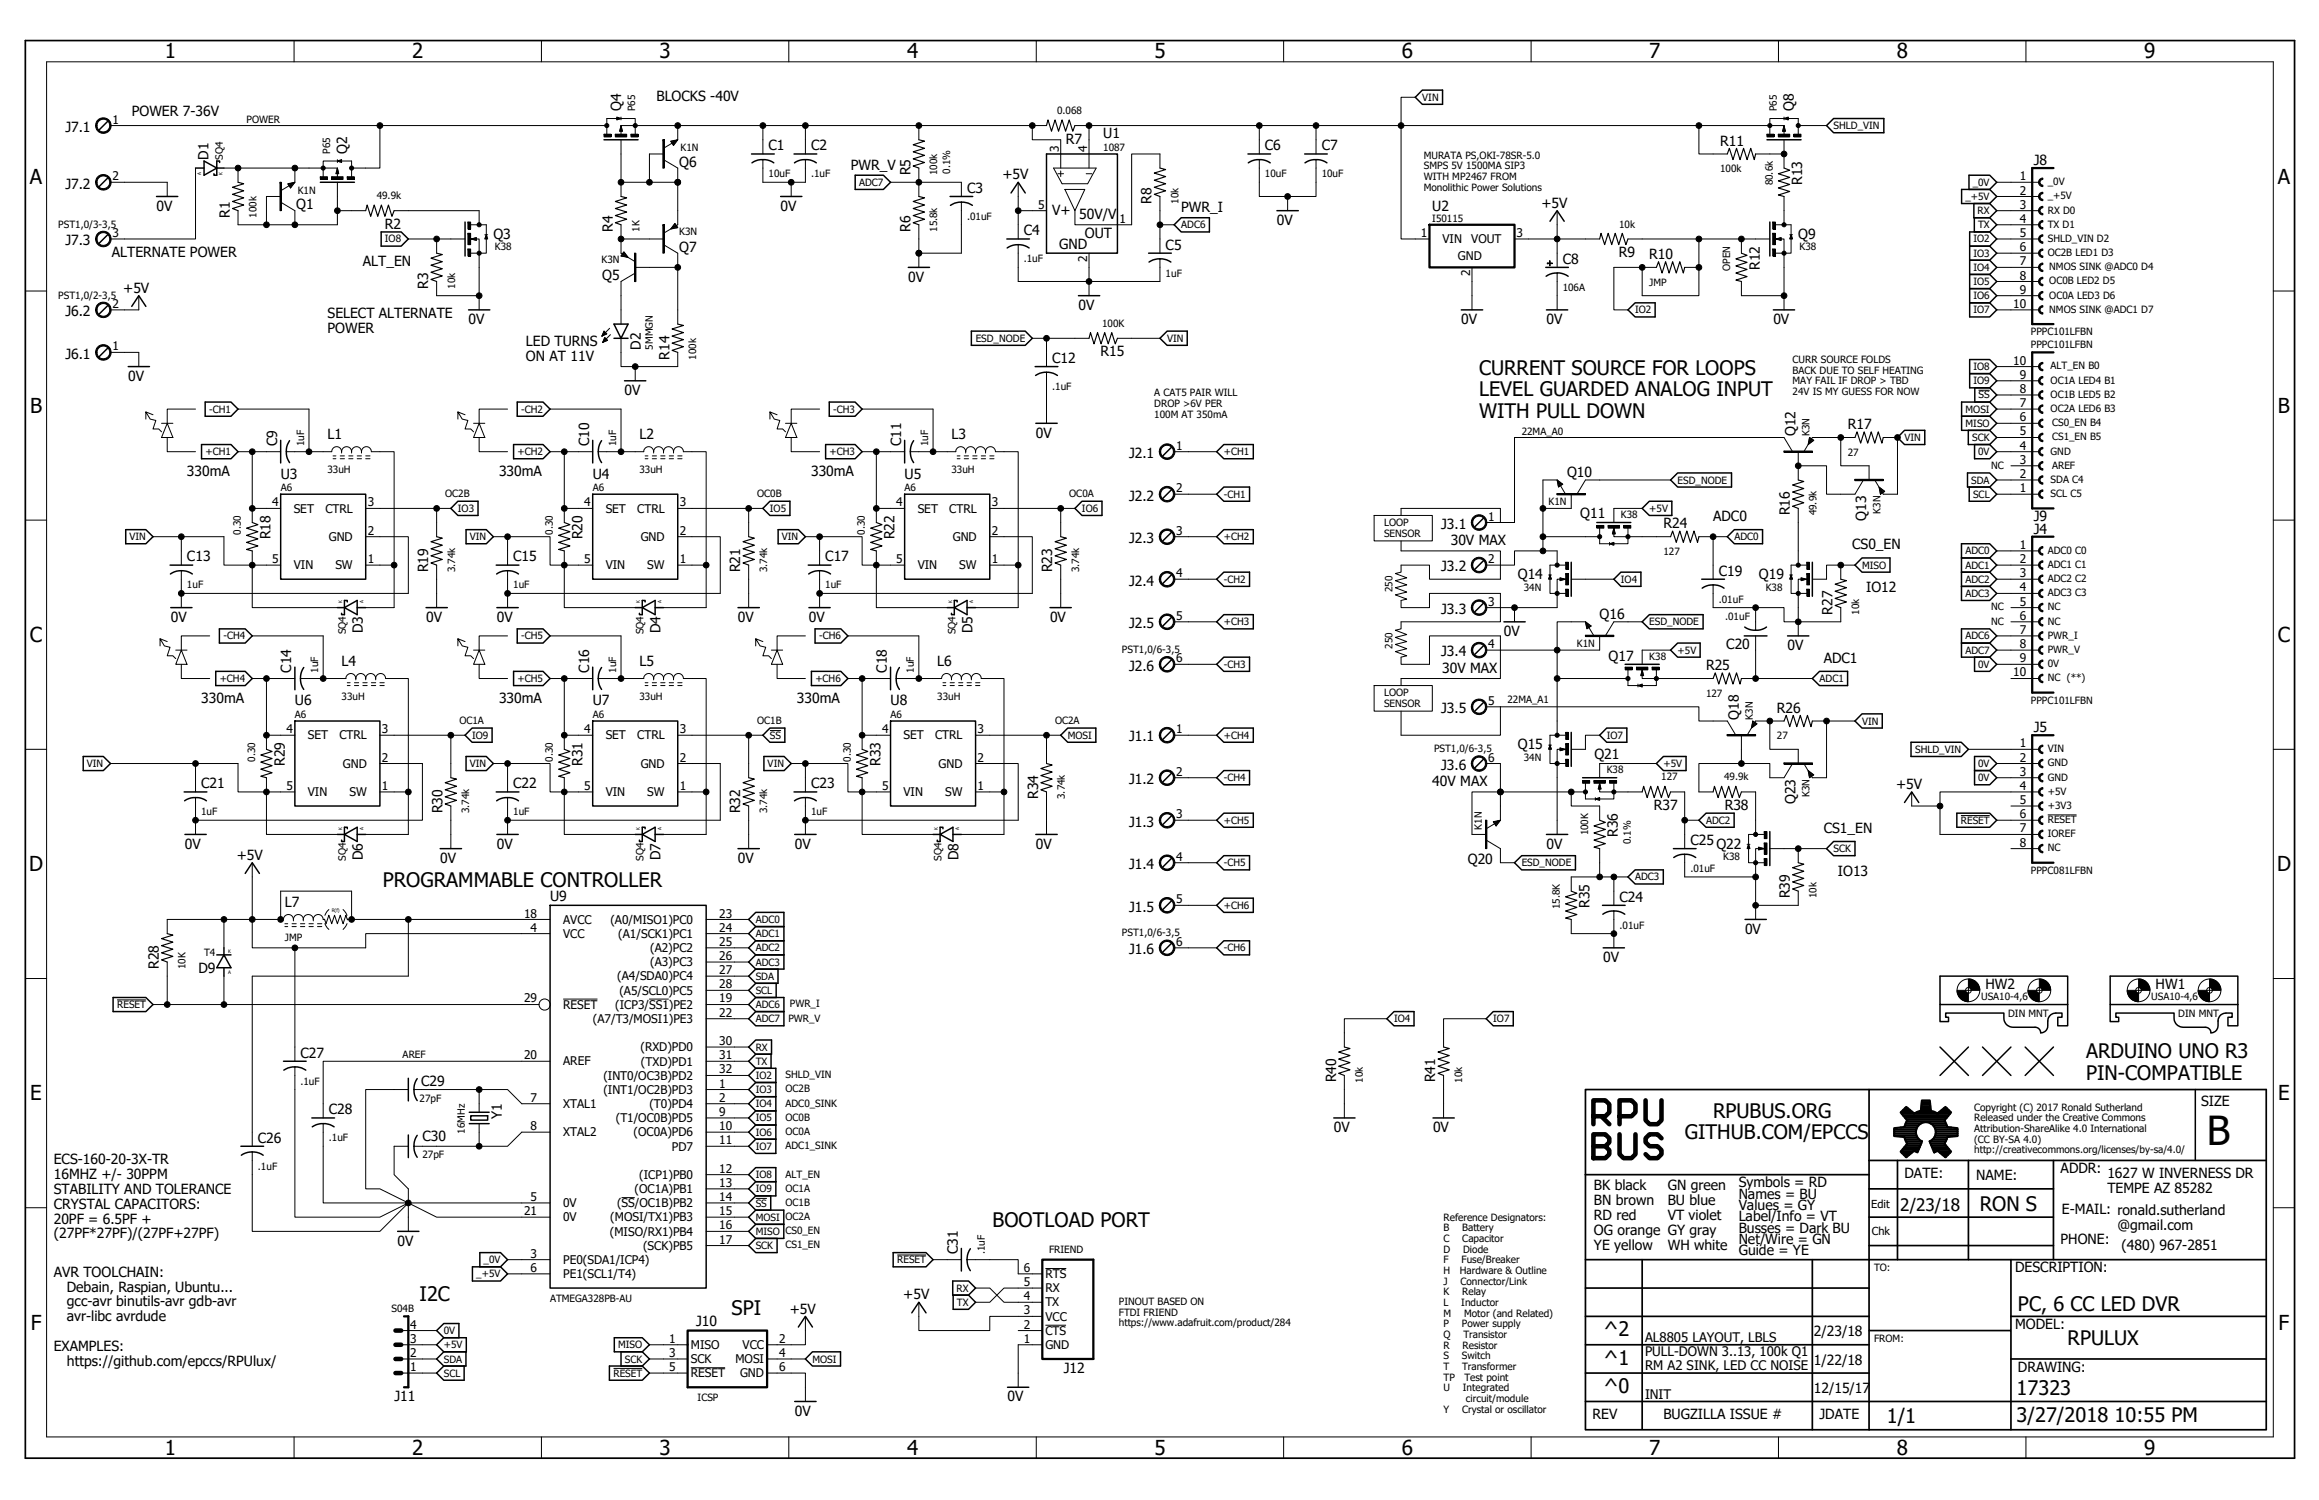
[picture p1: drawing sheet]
<svg xmlns="http://www.w3.org/2000/svg" width="432mm" height="279mm" viewBox="0 0 432 279" stroke-linecap="round" stroke-linejoin="round" font-family="sans-serif">
<defs><g id="words">
<text font-size="7.5" x="410.9" y="213.3">B</text>
<g font-size="3.8">
<text x="30.7" y="10.9">1</text>
<text x="76.8" y="10.9">2</text>
<text x="122.8" y="10.9">3</text>
<text x="168.9" y="10.9">4</text>
<text x="214.9" y="10.9">5</text>
<text x="261" y="10.9">6</text>
<text x="307.1" y="10.9">7</text>
<text x="353.2" y="10.9">8</text>
<text x="399.2" y="10.9">9</text>
<text x="5.6" y="34.2">A</text>
<text x="424.1" y="34.2">A</text>
<text x="5.6" y="76.9">B</text>
<text x="424.2" y="76.9">B</text>
<text x="5.6" y="119.6">C</text>
<text x="424.1" y="119.6">C</text>
<text x="5.4" y="162.3">D</text>
<text x="424" y="162.3">D</text>
<text x="5.6" y="205">E</text>
<text x="424.2" y="205">E</text>
<text x="5.7" y="247.6">F</text>
<text x="424.3" y="247.6">F</text>
<text x="30.7" y="271">1</text>
<text x="76.8" y="271">2</text>
<text x="122.8" y="271">3</text>
<text x="168.9" y="271">4</text>
<text x="214.9" y="271">5</text>
<text x="261" y="271">6</text>
<text x="307.1" y="271">7</text>
<text x="353.2" y="271">8</text>
<text x="399.2" y="271">9</text>
</g>
<g font-size="3.7">
<text x="275.4" y="69.9">CURRENT SOURCE FOR LOOPS</text>
<text x="275.4" y="73.8">LEVEL GUARDED ANALOG INPUT</text>
<text x="275.4" y="77.8">WITH PULL DOWN</text>
<text x="71.3" y="165.2">PROGRAMMABLE CONTROLLER</text>
<text x="388.4" y="197.1">ARDUINO UNO R3</text>
<text x="388.4" y="201.1">PIN-COMPATIBLE</text>
<text x="319" y="208.2">RPUBUS.ORG</text>
<text x="313.7" y="212.2">GITHUB.COM/EPCCS</text>
<text x="368.6" y="225.7">RON S</text>
<text x="184.8" y="228.6">BOOTLOAD PORT</text>
<text x="78.1" y="242.3">I2C</text>
<text x="136.2" y="244.9">SPI</text>
<text x="375.8" y="244.2">PC, 6 CC LED DVR</text>
<text x="298.6" y="248.9">^2</text>
<text x="385" y="250.5">RPULUX</text>
<text x="298.6" y="254.2">^1</text>
<text x="298.6" y="259.5">^0</text>
<text x="375.5" y="259.9">17323</text>
<text x="351.3" y="265.1">1/1</text>
<text x="375.5" y="264.9">3/27/2018 10:55 PM</text>
</g>
<text font-size="3.2" x="353.8" y="225.7">2/23/18</text>
<g font-size="2.6">
<text x="24.5" y="21.5">POWER 7-36V</text>
<text x="115.6" y="20.7" transform="rotate(-90 115.6 20.7)">Q4</text>
<text x="122.2" y="18.9">BLOCKS -40V</text>
<text x="334" y="20.7" transform="rotate(-90 334 20.7)">Q8</text>
<text x="12.2" y="24.6">J7.1</text>
<text x="38.8" y="29.7" transform="rotate(-90 38.8 29.7)">D1</text>
<text x="64.7" y="28.7" transform="rotate(-90 64.7 28.7)">Q2</text>
<text x="143.1" y="28">C1</text>
<text x="151" y="28">C2</text>
<text x="198.4" y="26.8">R7</text>
<text x="205.4" y="25.8">U1</text>
<text x="235.5" y="28">C6</text>
<text x="246.1" y="28">C7</text>
<text x="320.3" y="27.1">R11</text>
<text x="12.2" y="35.1">J7.2</text>
<text x="126.5" y="31.1">Q6</text>
<text x="158.4" y="31.6">PWR_V</text>
<text x="169.5" y="32.6" transform="rotate(-90 169.5 32.6)">R5</text>
<text x="180.1" y="35.9">C3</text>
<text x="186.7" y="33.4">+5V</text>
<text x="335.6" y="34.4" transform="rotate(-90 335.6 34.4)">R13</text>
<text x="378.7" y="30.8">J8</text>
<text x="29.1" y="39.2">0V</text>
<text x="42.8" y="40.6" transform="rotate(-90 42.8 40.6)">R1</text>
<text x="55.2" y="39">Q1</text>
<text x="145.4" y="39.2">0V</text>
<text x="195.9" y="40">V+</text>
<text x="200.9" y="40.8">50V/V</text>
<text x="214.4" y="37.9" transform="rotate(-90 214.4 37.9)">R8</text>
<text x="219.9" y="39.5">PWR_I</text>
<text x="237.8" y="41.9">0V</text>
<text x="266.7" y="39.2">U2</text>
<text x="287" y="38.7">+5V</text>
<text x="12.2" y="45.7">J7.3</text>
<text x="20.8" y="47.9">ALTERNATE POWER</text>
<text x="71.7" y="42.6">R2</text>
<text x="91.9" y="44.5">Q3</text>
<text x="114.1" y="43.2" transform="rotate(-90 114.1 43.2)">R4</text>
<text x="126.5" y="46.9">Q7</text>
<text x="169.5" y="43.2" transform="rotate(-90 169.5 43.2)">R6</text>
<text x="190.6" y="43.9">C4</text>
<text x="197.2" y="46.4">GND</text>
<text x="202" y="44.3">OUT</text>
<text x="217" y="46.5">C5</text>
<text x="301.4" y="47.9">R9</text>
<text x="334.8" y="44.5">Q9</text>
<text x="67.6" y="49.5">ALT_EN</text>
<text x="79.8" y="53.8" transform="rotate(-90 79.8 53.8)">R3</text>
<text x="112.1" y="52.2">Q5</text>
<text x="169.1" y="52.5">0V</text>
<text x="291" y="49.1">C8</text>
<text x="307.1" y="48.2">R10</text>
<text x="327.7" y="50.3" transform="rotate(-90 327.7 50.3)">R12</text>
<text x="12.2" y="58.9">J6.2</text>
<text x="22.9" y="54.5">+5V</text>
<text x="61" y="59.2">SELECT ALTERNATE</text>
<text x="200.8" y="57.7">0V</text>
<text x="61" y="62">POWER</text>
<text x="87.2" y="60.4">0V</text>
<text x="97.9" y="64.5">LED TURNS</text>
<text x="119.3" y="65.1" transform="rotate(-90 119.3 65.1)">D2</text>
<text x="272.1" y="60.4">0V</text>
<text x="288" y="60.4">0V</text>
<text x="330.2" y="60.4">0V</text>
<text x="12.2" y="66.8">J6.1</text>
<text x="23.9" y="70.9">0V</text>
<text x="97.9" y="67.2">ON AT 11V</text>
<text x="124.7" y="67" transform="rotate(-90 124.7 67)">R14</text>
<text x="195.9" y="67.6">C12</text>
<text x="204.9" y="66.4">R15</text>
<text x="116.3" y="73.6">0V</text>
<text x="51.6" y="83.1" transform="rotate(-90 51.6 83.1)">C9</text>
<text x="61" y="81.8">L1</text>
<text x="109.7" y="83.1" transform="rotate(-90 109.7 83.1)">C10</text>
<text x="119.1" y="81.8">L2</text>
<text x="167.8" y="83.1" transform="rotate(-90 167.8 83.1)">C11</text>
<text x="177.2" y="81.8">L3</text>
<text x="192.9" y="81.5">0V</text>
<text x="334.3" y="81.2" transform="rotate(-90 334.3 81.2)">Q12</text>
<text x="344.1" y="79.9">R17</text>
<text x="34.8" y="88.6">330mA</text>
<text x="52.3" y="89.2">U3</text>
<text x="92.9" y="88.6">330mA</text>
<text x="110.4" y="89.2">U4</text>
<text x="151" y="88.6">330mA</text>
<text x="168.4" y="89.2">U5</text>
<text x="210.2" y="85.3">J2.1</text>
<text x="291.8" y="88.9">Q10</text>
<text x="210.2" y="93.2">J2.2</text>
<text x="50.4" y="100.5" transform="rotate(-90 50.4 100.5)">R18</text>
<text x="108.5" y="100.5" transform="rotate(-90 108.5 100.5)">R20</text>
<text x="166.6" y="100.5" transform="rotate(-90 166.6 100.5)">R22</text>
<text x="210.2" y="101.2">J2.3</text>
<text x="268.3" y="98.5">J3.1</text>
<text x="270.1" y="101.6">30V MAX</text>
<text x="294.2" y="96.5">Q11</text>
<text x="309.7" y="98.4">R24</text>
<text x="319" y="97.1">ADC0</text>
<text x="333.3" y="96" transform="rotate(-90 333.3 96)">R16</text>
<text x="347.5" y="97" transform="rotate(-90 347.5 97)">Q13</text>
<text x="378.7" y="99.4">J4</text>
<text x="378.7" y="97.1">J9</text>
<text x="34.8" y="104.6">C13</text>
<text x="79.8" y="106.6" transform="rotate(-90 79.8 106.6)">R19</text>
<text x="95.6" y="104.6">C15</text>
<text x="137.8" y="106.6" transform="rotate(-90 137.8 106.6)">R21</text>
<text x="153.7" y="104.6">C17</text>
<text x="195.9" y="106.6" transform="rotate(-90 195.9 106.6)">R23</text>
<text x="268.3" y="106.4">J3.2</text>
<text x="282.6" y="107.9">Q14</text>
<text x="320" y="107.2">C19</text>
<text x="327.5" y="107.9">Q19</text>
<text x="344.9" y="102.3">CS0_EN</text>
<text x="210.2" y="109.1">J2.4</text>
<text x="347.5" y="110.3">IO12</text>
<text x="31.8" y="115.8">0V</text>
<text x="67.5" y="117.9" transform="rotate(-90 67.5 117.9)">D3</text>
<text x="79.3" y="115.8">0V</text>
<text x="92.5" y="115.8">0V</text>
<text x="123" y="117.9" transform="rotate(-90 123 117.9)">D4</text>
<text x="137.4" y="115.8">0V</text>
<text x="150.6" y="115.8">0V</text>
<text x="181.1" y="117.9" transform="rotate(-90 181.1 117.9)">D5</text>
<text x="195.5" y="115.8">0V</text>
<text x="210.2" y="117">J2.5</text>
<text x="268.3" y="114.4">J3.3</text>
<text x="280" y="118.4">0V</text>
<text x="297.9" y="115.3">Q16</text>
<text x="341.2" y="114.5" transform="rotate(-90 341.2 114.5)">R27</text>
<text x="54.2" y="125.3" transform="rotate(-90 54.2 125.3)">C14</text>
<text x="63.6" y="124">L4</text>
<text x="109.7" y="125.3" transform="rotate(-90 109.7 125.3)">C16</text>
<text x="119.1" y="124">L5</text>
<text x="165.1" y="125.3" transform="rotate(-90 165.1 125.3)">C18</text>
<text x="174.5" y="124">L6</text>
<text x="210.2" y="124.9">J2.6</text>
<text x="268.3" y="122.3">J3.4</text>
<text x="268.5" y="125.3">30V MAX</text>
<text x="299.5" y="123.2">Q17</text>
<text x="317.7" y="124.8">R25</text>
<text x="321.4" y="121">C20</text>
<text x="332.8" y="121.1">0V</text>
<text x="339.6" y="123.5">ADC1</text>
<text x="37.5" y="130.9">330mA</text>
<text x="54.9" y="131.4">U6</text>
<text x="92.9" y="130.9">330mA</text>
<text x="110.4" y="131.4">U7</text>
<text x="148.4" y="130.9">330mA</text>
<text x="165.8" y="131.4">U8</text>
<text x="268.3" y="132.8">J3.5</text>
<text x="323.7" y="134" transform="rotate(-90 323.7 134)">Q18</text>
<text x="330.9" y="132.7">R26</text>
<text x="378.7" y="136.4">J5</text>
<text x="53" y="142.7" transform="rotate(-90 53 142.7)">R29</text>
<text x="108.5" y="142.7" transform="rotate(-90 108.5 142.7)">R31</text>
<text x="163.9" y="142.7" transform="rotate(-90 163.9 142.7)">R33</text>
<text x="210.2" y="138.1">J1.1</text>
<text x="268.3" y="143.4">J3.6</text>
<text x="282.6" y="139.6">Q15</text>
<text x="296.9" y="141.4">Q21</text>
<text x="37.5" y="146.8">C21</text>
<text x="95.6" y="146.8">C22</text>
<text x="151" y="146.8">C23</text>
<text x="193.3" y="148.8" transform="rotate(-90 193.3 148.8)">R34</text>
<text x="210.2" y="146">J1.2</text>
<text x="266.7" y="146.5">40V MAX</text>
<text x="334.3" y="149.8" transform="rotate(-90 334.3 149.8)">Q23</text>
<text x="353" y="147">+5V</text>
<text x="82.4" y="151.5" transform="rotate(-90 82.4 151.5)">R30</text>
<text x="137.8" y="151.5" transform="rotate(-90 137.8 151.5)">R32</text>
<text x="210.2" y="154">J1.3</text>
<text x="301.2" y="155.9" transform="rotate(-90 301.2 155.9)">R36</text>
<text x="307.9" y="150.9">R37</text>
<text x="321.1" y="150.9">R38</text>
<text x="339.6" y="155.2">CS1_EN</text>
<text x="34.4" y="158.1">0V</text>
<text x="44.1" y="160.2">+5V</text>
<text x="67.5" y="160.2" transform="rotate(-90 67.5 160.2)">D6</text>
<text x="82" y="160.7">0V</text>
<text x="92.5" y="158.1">0V</text>
<text x="123" y="160.2" transform="rotate(-90 123 160.2)">D7</text>
<text x="137.4" y="160.7">0V</text>
<text x="148" y="158.1">0V</text>
<text x="178.5" y="160.2" transform="rotate(-90 178.5 160.2)">D8</text>
<text x="192.9" y="158.1">0V</text>
<text x="210.2" y="161.9">J1.4</text>
<text x="273.3" y="161">Q20</text>
<text x="288" y="158.1">0V</text>
<text x="314.7" y="157.4">C25</text>
<text x="319.6" y="158.1">Q22</text>
<text x="102.4" y="167.8">U9</text>
<text x="301.6" y="168">C24</text>
<text x="333.3" y="167.3" transform="rotate(-90 333.3 167.3)">R39</text>
<text x="342.2" y="163.1">IO13</text>
<text x="53" y="168.9">L7</text>
<text x="210.2" y="169.8">J1.5</text>
<text x="296" y="169.1" transform="rotate(-90 296 169.1)">R35</text>
<text x="324.9" y="173.9">0V</text>
<text x="210.2" y="177.7">J1.6</text>
<text x="298.5" y="179.2">0V</text>
<text x="29.6" y="180.5" transform="rotate(-90 29.6 180.5)">R28</text>
<text x="36.9" y="181.3">D9</text>
<text x="369.7" y="184.1">HW2</text>
<text x="401.4" y="184.1">HW1</text>
<text x="55.9" y="197">C27</text>
<text x="78.4" y="202.3">C29</text>
<text x="248.8" y="201.6" transform="rotate(-90 248.8 201.6)">R40</text>
<text x="267.3" y="201.6" transform="rotate(-90 267.3 201.6)">R41</text>
<text x="61.2" y="207.6">C28</text>
<text x="93.5" y="208.5" transform="rotate(-90 93.5 208.5)">Y1</text>
<text x="409.8" y="206">SIZE</text>
<text x="48" y="212.9">C26</text>
<text x="78.7" y="212.6">C30</text>
<text x="248.3" y="210.9">0V</text>
<text x="266.8" y="210.9">0V</text>
<text x="10" y="216.8">ECS-160-20-3X-TR</text>
<text x="10" y="219.6">16MHZ +/- 30PPM</text>
<text x="296.8" y="221.7">BK black</text>
<text x="310.5" y="221.7">GN green</text>
<text x="323.7" y="221.2">Symbols = RD</text>
<text x="354.6" y="219.5">DATE:</text>
<text x="368" y="219.7">NAME:</text>
<text x="383.7" y="218.5">ADDR:</text>
<text x="392.4" y="219.5">1627 W INVERNESS DR</text>
<text x="10" y="222.4">STABILITY AND TOLERANCE</text>
<text x="10" y="225.1">CRYSTAL CAPACITORS:</text>
<text x="10" y="227.9">20PF = 6.5PF +</text>
<text x="296.8" y="224.5">BN brown</text>
<text x="296.8" y="227.2">RD red</text>
<text x="310.5" y="224.5">BU blue</text>
<text x="310.5" y="227.2">VT violet</text>
<text x="323.7" y="227.5">Label/Info = VT</text>
<text x="323.7" y="225.4">Values = GY</text>
<text x="323.7" y="223.3">Names = BU</text>
<text x="383.9" y="226.1">E-MAIL: ronald.sutherland</text>
<text x="392.4" y="222.2">TEMPE AZ 85282</text>
<text x="10" y="230.7">(27PF*27PF)/(27PF+27PF)</text>
<text x="74" y="232">0V</text>
<text x="178.4" y="233.6" transform="rotate(-90 178.4 233.6)">C31</text>
<text x="296.8" y="230">OG orange GY gray</text>
<text x="296.8" y="232.8">YE yellow</text>
<text x="310.5" y="232.8">WH white</text>
<text x="323.7" y="229.6">Busses = Dark BU</text>
<text x="323.7" y="231.7">Net/Wire = GN</text>
<text x="323.7" y="233.8">Guide = YE</text>
<text x="383.7" y="231.7">PHONE:</text>
<text x="394.3" y="229.1">@gmail.com</text>
<text x="395" y="232.8">(480) 967-2851</text>
<text x="10" y="237.8">AVR TOOLCHAIN:</text>
<text x="375.2" y="236.9">DESCRIPTION:</text>
<text x="12.4" y="240.6">Debain, Raspian, Ubuntu...</text>
<text x="12.5" y="243.4">gcc-avr binutils-avr gdb-avr</text>
<text x="147.1" y="244.7">+5V</text>
<text x="168.2" y="242">+5V</text>
<text x="10" y="251.7">EXAMPLES:</text>
<text x="12.4" y="246.1">avr-libc avrdude</text>
<text x="129.6" y="247.1">J10</text>
<text x="337.7" y="248.9">2/23/18</text>
<text x="375.2" y="247.5">MODEL:</text>
<text x="12.4" y="254.4">https://github.com/epccs/RPUlux/</text>
<text x="198.1" y="255.8">J12</text>
<text x="337.7" y="254.2">1/22/18</text>
<text x="375.8" y="255.6">DRAWING:</text>
<text x="73.4" y="260.9">J11</text>
<text x="148" y="263.7">0V</text>
<text x="187.6" y="261">0V</text>
<text x="337.7" y="259.5">12/15/17</text>
<text x="296.5" y="264.4">REV</text>
<text x="309.7" y="264.4">BUGZILLA ISSUE #</text>
<text x="338.8" y="264.4">JDATE</text>
</g>
<g font-size="2.5">
<text x="306.3" y="250">AL8805 LAYOUT, LBLS</text>
<text x="306.3" y="252.6">PULL-DOWN 3..13, 100k Q1</text>
<text x="306.3" y="255.2">RM A2 SINK, LED CC NOISE</text>
<text x="306.3" y="260.5">INIT</text>
</g>
<g font-size="2.2">
<text x="20.9" y="23">1</text>
<text x="197.1" y="28.3" transform="rotate(-90 197.1 28.3)">3</text>
<text x="202.4" y="28.3" transform="rotate(-90 202.4 28.3)">4</text>
<text x="20.9" y="33.6">2</text>
<text x="376.1" y="33.6">1</text>
<text x="193.3" y="38.9">5</text>
<text x="208.4" y="41.5">1</text>
<text x="376.1" y="36.2">2</text>
<text x="376.1" y="38.9">3</text>
<text x="376.1" y="41.5">4</text>
<text x="20.9" y="44.2">3</text>
<text x="264.6" y="44.2">1</text>
<text x="268.6" y="45.3">VIN</text>
<text x="273.9" y="45.3">VOUT</text>
<text x="282.4" y="44.2">3</text>
<text x="376.1" y="44.2">5</text>
<text x="376.1" y="46.8">6</text>
<text x="202.4" y="48.7" transform="rotate(-90 202.4 48.7)">2</text>
<text x="271.4" y="48.5">GND</text>
<text x="273.7" y="51.4" transform="rotate(-90 273.7 51.4)">2</text>
<text x="376.1" y="49.4">7</text>
<text x="376.1" y="52.1">8</text>
<text x="20.9" y="57.4">2</text>
<text x="374.9" y="57.4">10</text>
<text x="376.1" y="54.7">9</text>
<text x="20.9" y="65.3">1</text>
<text x="374.9" y="67.9">10</text>
<text x="376.1" y="70.5">9</text>
<text x="376.1" y="75.8">7</text>
<text x="376.1" y="73.2">8</text>
<text x="219" y="83.8">1</text>
<text x="376.1" y="83.8">4</text>
<text x="376.1" y="81.1">5</text>
<text x="376.1" y="78.5">6</text>
<text x="376.1" y="89">2</text>
<text x="376.1" y="86.4">3</text>
<text x="50.7" y="94.3">4</text>
<text x="54.7" y="95.5">SET</text>
<text x="60.6" y="95.5">CTRL</text>
<text x="68.5" y="94.3">3</text>
<text x="108.8" y="94.3">4</text>
<text x="112.8" y="95.5">SET</text>
<text x="118.7" y="95.5">CTRL</text>
<text x="126.6" y="94.3">3</text>
<text x="166.9" y="94.3">4</text>
<text x="170.9" y="95.5">SET</text>
<text x="176.8" y="95.5">CTRL</text>
<text x="184.7" y="94.3">3</text>
<text x="219" y="91.7">2</text>
<text x="376.1" y="91.7">1</text>
<text x="61.2" y="100.8">GND</text>
<text x="68.5" y="99.6">2</text>
<text x="119.3" y="100.8">GND</text>
<text x="126.6" y="99.6">2</text>
<text x="177.4" y="100.8">GND</text>
<text x="184.7" y="99.6">2</text>
<text x="219" y="99.6">3</text>
<text x="277.1" y="97">1</text>
<text x="50.7" y="104.9">5</text>
<text x="54.7" y="106">VIN</text>
<text x="62.4" y="106">SW</text>
<text x="68.5" y="104.9">1</text>
<text x="108.8" y="104.9">5</text>
<text x="112.8" y="106">VIN</text>
<text x="120.5" y="106">SW</text>
<text x="126.6" y="104.9">1</text>
<text x="166.9" y="104.9">5</text>
<text x="170.9" y="106">VIN</text>
<text x="178.6" y="106">SW</text>
<text x="184.7" y="104.9">1</text>
<text x="219" y="107.5">4</text>
<text x="277.1" y="104.9">2</text>
<text x="376.1" y="102.2">1</text>
<text x="376.1" y="104.9">2</text>
<text x="376.1" y="107.5">3</text>
<text x="277.1" y="112.8">3</text>
<text x="376.1" y="110.2">4</text>
<text x="376.1" y="112.8">5</text>
<text x="219" y="115.4">5</text>
<text x="376.1" y="115.4">6</text>
<text x="376.1" y="118.1">7</text>
<text x="219" y="123.4">6</text>
<text x="277.1" y="120.7">4</text>
<text x="376.1" y="120.7">8</text>
<text x="376.1" y="123.4">9</text>
<text x="277.1" y="131.3">5</text>
<text x="374.9" y="126">10</text>
<text x="53.3" y="136.6">4</text>
<text x="57.3" y="137.7">SET</text>
<text x="63.2" y="137.7">CTRL</text>
<text x="71.1" y="136.6">3</text>
<text x="108.8" y="136.6">4</text>
<text x="112.8" y="137.7">SET</text>
<text x="118.7" y="137.7">CTRL</text>
<text x="126.6" y="136.6">3</text>
<text x="164.2" y="136.6">4</text>
<text x="168.2" y="137.7">SET</text>
<text x="174.1" y="137.7">CTRL</text>
<text x="182" y="136.6">3</text>
<text x="219" y="136.6">1</text>
<text x="63.8" y="143">GND</text>
<text x="71.1" y="141.9">2</text>
<text x="119.3" y="143">GND</text>
<text x="126.6" y="141.9">2</text>
<text x="174.8" y="143">GND</text>
<text x="182" y="141.9">2</text>
<text x="277.1" y="141.9">6</text>
<text x="376.1" y="139.2">1</text>
<text x="376.1" y="141.9">2</text>
<text x="53.3" y="147.1">5</text>
<text x="57.3" y="148.3">VIN</text>
<text x="65.1" y="148.3">SW</text>
<text x="71.1" y="147.1">1</text>
<text x="108.8" y="147.1">5</text>
<text x="112.8" y="148.3">VIN</text>
<text x="120.5" y="148.3">SW</text>
<text x="126.6" y="147.1">1</text>
<text x="164.2" y="147.1">5</text>
<text x="168.2" y="148.3">VIN</text>
<text x="176" y="148.3">SW</text>
<text x="182" y="147.1">1</text>
<text x="219" y="144.5">2</text>
<text x="376.1" y="144.5">3</text>
<text x="376.1" y="147.1">4</text>
<text x="376.1" y="149.8">5</text>
<text x="219" y="152.4">3</text>
<text x="376.1" y="152.4">6</text>
<text x="376.1" y="155">7</text>
<text x="219" y="160.3">4</text>
<text x="376.1" y="157.7">8</text>
<text x="97.6" y="170.9">18</text>
<text x="98.8" y="173.5">4</text>
<text x="104.9" y="172.1">AVCC</text>
<text x="113.7" y="172.1">(A0/MISO1)PC0</text>
<text x="133.9" y="170.9">23</text>
<text x="133.9" y="173.5">24</text>
<text x="219" y="168.3">5</text>
<text x="104.9" y="174.7">VCC</text>
<text x="115.1" y="174.7">(A1/SCK1)PC1</text>
<text x="121.1" y="177.3">(A2)PC2</text>
<text x="121.1" y="180">(A3)PC3</text>
<text x="133.9" y="176.2">25</text>
<text x="133.9" y="178.8">26</text>
<text x="219" y="176.2">6</text>
<text x="114.9" y="182.6">(A4/SDA0)PC4</text>
<text x="115.3" y="185.3">(A5/SCL0)PC5</text>
<text x="133.9" y="181.5">27</text>
<text x="133.9" y="184.1">28</text>
<text x="97.6" y="186.7">29</text>
<text x="104.9" y="187.9">RESET</text>
<text x="110.4" y="190.5">(A7/T3/MOSI1)PE3</text>
<text x="114.6" y="187.9">(ICP3/SS1)PE2</text>
<text x="133.9" y="186.7">19</text>
<text x="133.9" y="189.4">22</text>
<text x="97.6" y="197.3">20</text>
<text x="119.3" y="195.8">(RXD)PD0</text>
<text x="133.9" y="194.7">30</text>
<text x="133.9" y="197.3">31</text>
<text x="104.9" y="198.5">AREF</text>
<text x="112.4" y="201.1">(INT0/OC3B)PD2</text>
<text x="112.4" y="203.8">(INT1/OC2B)PD3</text>
<text x="119.3" y="198.5">(TXD)PD1</text>
<text x="133.9" y="199.9">32</text>
<text x="133.9" y="202.6">1</text>
<text x="98.8" y="205.2">7</text>
<text x="104.9" y="206.4">XTAL1</text>
<text x="114.7" y="209">(T1/OC0B)PD5</text>
<text x="120.9" y="206.4">(T0)PD4</text>
<text x="133.9" y="205.2">2</text>
<text x="133.9" y="207.9">9</text>
<text x="98.8" y="210.5">8</text>
<text x="104.9" y="211.7">XTAL2</text>
<text x="118" y="211.7">(OC0A)PD6</text>
<text x="125.1" y="214.3">PD7</text>
<text x="133.9" y="210.5">10</text>
<text x="133.9" y="213.1">11</text>
<text x="119" y="219.6">(ICP1)PB0</text>
<text x="133.9" y="218.4">12</text>
<text x="133.9" y="221.1">13</text>
<text x="97.6" y="226.4">21</text>
<text x="98.8" y="223.7">5</text>
<text x="104.9" y="224.9">0V</text>
<text x="104.9" y="227.5">0V</text>
<text x="113.6" y="227.5">(MOSI/TX1)PB3</text>
<text x="114.9" y="224.9">(SS/OC1B)PB2</text>
<text x="118.2" y="222.2">(OC1A)PB1</text>
<text x="133.9" y="226.4">15</text>
<text x="133.9" y="223.7">14</text>
<text x="113.6" y="230.2">(MISO/RX1)PB4</text>
<text x="119.7" y="232.8">(SCK)PB5</text>
<text x="133.9" y="229">16</text>
<text x="133.9" y="231.6">17</text>
<text x="98.8" y="236.9">6</text>
<text x="98.8" y="234.3">3</text>
<text x="104.9" y="238.1">PE1(SCL1/T4)</text>
<text x="104.9" y="235.4">PE0(SDA1/ICP4)</text>
<text x="190.6" y="236.9">6</text>
<text x="190.6" y="239.6">5</text>
<text x="194.6" y="238.1">RTS</text>
<text x="190.6" y="242.2">4</text>
<text x="190.6" y="244.8">3</text>
<text x="194.6" y="243.4">TX</text>
<text x="194.6" y="246">VCC</text>
<text x="194.6" y="240.7">RX</text>
<text x="76.4" y="250.1">3</text>
<text x="76.4" y="247.5">4</text>
<text x="124.6" y="250.1">1</text>
<text x="128.6" y="251.3">MISO</text>
<text x="138.3" y="251.3">VCC</text>
<text x="145.1" y="250.1">2</text>
<text x="190.6" y="247.5">2</text>
<text x="190.6" y="250.1">1</text>
<text x="194.6" y="248.6">CTS</text>
<text x="194.6" y="251.3">GND</text>
<text x="76.4" y="255.4">1</text>
<text x="76.4" y="252.8">2</text>
<text x="124.6" y="252.8">3</text>
<text x="124.6" y="255.4">5</text>
<text x="128.6" y="256.6">RESET</text>
<text x="128.6" y="253.9">SCK</text>
<text x="136.9" y="253.9">MOSI</text>
<text x="137.8" y="256.6">GND</text>
<text x="145.1" y="252.8">4</text>
<text x="145.1" y="255.4">6</text>
</g>
<g font-size="2.1">
<text x="348.4" y="225">Edit</text>
<text x="348.6" y="230">Chk</text>
</g>
<g font-size="1.9">
<text x="45.9" y="22.9">POWER</text>
<text x="118.3" y="20.7" transform="rotate(-90 118.3 20.7)">P65</text>
<text x="196.8" y="21.3">0.068</text>
<text x="264.8" y="18.8">VIN</text>
<text x="330.9" y="20.7" transform="rotate(-90 330.9 20.7)">P65</text>
<text x="41.5" y="29.7" transform="rotate(-90 41.5 29.7)">SQ4</text>
<text x="61.5" y="28.7" transform="rotate(-90 61.5 28.7)">P65</text>
<text x="126.7" y="28.1">K1N</text>
<text x="205.4" y="28.2">1087</text>
<text x="265.1" y="29.6">MURATA PS,OKI-78SR-5.0</text>
<text x="341.4" y="24">SHLD_VIN</text>
<text x="143.1" y="33">10uF</text>
<text x="151" y="33">.1uF</text>
<text x="160" y="34.6">ADC7</text>
<text x="174.5" y="32.6" transform="rotate(-90 174.5 32.6)">100k</text>
<text x="176.9" y="32.4" transform="rotate(-90 176.9 32.4)">0.1%</text>
<text x="235.5" y="33">10uF</text>
<text x="246.1" y="33">10uF</text>
<text x="265.1" y="31.6">SMPS 5V 1500MA SIP3</text>
<text x="265.1" y="33.5">WITH MP2467 FROM</text>
<text x="265.1" y="35.5">Monolithic Power Solutions</text>
<text x="320.3" y="32.1">100k</text>
<text x="330.1" y="34.5" transform="rotate(-90 330.1 34.5)">80.6k</text>
<text x="367.3" y="34.6">_0V</text>
<text x="381.3" y="34.5">_0V</text>
<text x="47.8" y="40.6" transform="rotate(-90 47.8 40.6)">100k</text>
<text x="55.4" y="36.1">K1N</text>
<text x="70.1" y="37.1">49.9k</text>
<text x="180.1" y="41">.01uF</text>
<text x="219.4" y="37.9" transform="rotate(-90 219.4 37.9)">10k</text>
<text x="266.7" y="41.4">I50115</text>
<text x="366" y="37.3">_+5V</text>
<text x="368.2" y="39.9">RX</text>
<text x="381.3" y="39.8">RX D0</text>
<text x="381.3" y="37.1">_+5V</text>
<text x="10.9" y="42.4">PST1,0/3-3,5</text>
<text x="71.7" y="45.2">IO8</text>
<text x="92.1" y="46.6">K38</text>
<text x="119.1" y="43.2" transform="rotate(-90 119.1 43.2)">1K</text>
<text x="126.5" y="43.7">K3N</text>
<text x="174.5" y="43.2" transform="rotate(-90 174.5 43.2)">15.8k</text>
<text x="219.9" y="42.5">ADC6</text>
<text x="301.5" y="42.4">10k</text>
<text x="335.1" y="46.6">K38</text>
<text x="367.5" y="45.2">IO2</text>
<text x="367.5" y="47.8">IO3</text>
<text x="368.3" y="42.5">TX</text>
<text x="381.3" y="42.4">TX D1</text>
<text x="381.3" y="45">SHLD_VIN D2</text>
<text x="381.3" y="47.7">OC2B LED1 D3</text>
<text x="84.7" y="53.8" transform="rotate(-90 84.7 53.8)">10k</text>
<text x="112" y="49">K3N</text>
<text x="190.6" y="48.9">.1uF</text>
<text x="217" y="51.5">1uF</text>
<text x="307.1" y="53.2">JMP</text>
<text x="322.1" y="50.5" transform="rotate(-90 322.1 50.5)">OPEN</text>
<text x="367.5" y="50.5">IO4</text>
<text x="367.5" y="53.1">IO5</text>
<text x="381.6" y="53">OC0B LED2 D5</text>
<text x="381.6" y="50.3">NMOS SINK @ADC0 D4</text>
<text x="10.9" y="55.6">PST1,0/2-3,5</text>
<text x="291" y="54.2">106A</text>
<text x="304.5" y="58.4">IO2</text>
<text x="367.5" y="55.7">IO6</text>
<text x="367.5" y="58.4">IO7</text>
<text x="381.6" y="55.6">OC0A LED3 D6</text>
<text x="381.6" y="58.3">NMOS SINK @ADC1 D7</text>
<text x="121.6" y="65.1" transform="rotate(-90 121.6 65.1)">5MMGN</text>
<text x="181.7" y="63.6">ESD_NODE</text>
<text x="205.2" y="60.9">100K</text>
<text x="217.3" y="63.7">VIN</text>
<text x="378.1" y="64.8">PPPC101LFBN</text>
<text x="378.1" y="62.5">PPPC101LFBN</text>
<text x="129.6" y="67" transform="rotate(-90 129.6 67)">100k</text>
<text x="333.8" y="67.6">CURR SOURCE FOLDS</text>
<text x="333.8" y="69.6">BACK DUE TO SELF HEATING</text>
<text x="333.8" y="71.6">MAY FAIL IF DROP &gt; TBD</text>
<text x="367.5" y="71.6">IO9</text>
<text x="367.5" y="68.9">IO8</text>
<text x="381.8" y="71.5">OC1A LED4 B1</text>
<text x="381.8" y="68.8">ALT_EN B0</text>
<text x="38.9" y="76.9">-CH1</text>
<text x="97" y="76.9">-CH2</text>
<text x="155.2" y="76.9">-CH3</text>
<text x="195.9" y="72.6">.1uF</text>
<text x="214.9" y="73.8">A CAT5 PAIR WILL</text>
<text x="214.9" y="75.8">DROP &gt;6V PER</text>
<text x="214.9" y="77.8">100M AT 350mA</text>
<text x="333.8" y="73.6">24V IS MY GUESS FOR NOW</text>
<text x="366" y="76.9">MOSI</text>
<text x="368.4" y="74.2">SS</text>
<text x="381.8" y="74.1">OC1B LED5 B2</text>
<text x="381.8" y="76.7">OC2A LED6 B3</text>
<text x="56.6" y="83.1" transform="rotate(-90 56.6 83.1)">1uF</text>
<text x="114.7" y="83.1" transform="rotate(-90 114.7 83.1)">1uF</text>
<text x="172.8" y="83.1" transform="rotate(-90 172.8 83.1)">1uF</text>
<text x="283.3" y="81">22MA_A0</text>
<text x="336.9" y="81.2" transform="rotate(-90 336.9 81.2)">K3N</text>
<text x="354.6" y="82.1">VIN</text>
<text x="366" y="79.5">MISO</text>
<text x="367.2" y="82.1">SCK</text>
<text x="382.1" y="79.4">CS0_EN B4</text>
<text x="382.1" y="82">CS1_EN B5</text>
<text x="38.3" y="84.8">+CH1</text>
<text x="61" y="88.1">33uH</text>
<text x="96.4" y="84.8">+CH2</text>
<text x="119.1" y="88.1">33uH</text>
<text x="154.5" y="84.8">+CH3</text>
<text x="177.2" y="88.1">33uH</text>
<text x="227.9" y="84.8">+CH1</text>
<text x="344.1" y="84.9">27</text>
<text x="368.3" y="84.8">0V</text>
<text x="370.7" y="87.3">NC</text>
<text x="381.8" y="89.9">SDA C4</text>
<text x="381.8" y="84.7">GND</text>
<text x="382.1" y="87.3">AREF</text>
<text x="52.3" y="91.5">A6</text>
<text x="82.9" y="92.6">OC2B</text>
<text x="85.3" y="95.4">IO3</text>
<text x="110.4" y="91.5">A6</text>
<text x="141" y="92.6">OC0B</text>
<text x="143.4" y="95.4">IO5</text>
<text x="168.4" y="91.5">A6</text>
<text x="199.1" y="92.6">OC0A</text>
<text x="201.5" y="95.4">IO6</text>
<text x="227.9" y="92.7">-CH1</text>
<text x="288.4" y="94.1">K1N</text>
<text x="307.1" y="95.4">+5V</text>
<text x="312.4" y="90.1">ESD_NODE</text>
<text x="350.1" y="95.7" transform="rotate(-90 350.1 95.7)">K3N</text>
<text x="367.1" y="90.1">SDA</text>
<text x="367.4" y="92.7">SCL</text>
<text x="381.8" y="92.6">SCL C5</text>
<text x="24.1" y="100.6">VIN</text>
<text x="44.9" y="99.6" transform="rotate(-90 44.9 99.6)">0.30</text>
<text x="87.5" y="100.6">VIN</text>
<text x="103" y="99.6" transform="rotate(-90 103 99.6)">0.30</text>
<text x="145.6" y="100.6">VIN</text>
<text x="161.1" y="99.6" transform="rotate(-90 161.1 99.6)">0.30</text>
<text x="227.9" y="100.6">+CH2</text>
<text x="257.7" y="98">LOOP</text>
<text x="257.7" y="100">SENSOR</text>
<text x="301.8" y="96.5">K38</text>
<text x="322.9" y="100.6">ADC0</text>
<text x="338.3" y="96" transform="rotate(-90 338.3 96)">49.9k</text>
<text x="84.7" y="106.6" transform="rotate(-90 84.7 106.6)">3.74k</text>
<text x="142.8" y="106.6" transform="rotate(-90 142.8 106.6)">3.74k</text>
<text x="200.9" y="106.6" transform="rotate(-90 200.9 106.6)">3.74k</text>
<text x="309.7" y="103.4">127</text>
<text x="346.7" y="105.9">MISO</text>
<text x="366" y="103.3">ADC0</text>
<text x="366" y="105.9">ADC1</text>
<text x="381.3" y="105.8">ADC1 C1</text>
<text x="381.3" y="103.1">ADC0 C0</text>
<text x="34.8" y="109.6">1uF</text>
<text x="95.6" y="109.6">1uF</text>
<text x="153.7" y="109.6">1uF</text>
<text x="227.9" y="108.6">-CH2</text>
<text x="259.3" y="110.3" transform="rotate(-90 259.3 110.3)">250</text>
<text x="283.7" y="110">34N</text>
<text x="301.8" y="108.6">IO4</text>
<text x="320" y="112.2">.01uF</text>
<text x="328.8" y="110">K38</text>
<text x="366" y="108.5">ADC2</text>
<text x="366" y="111.2">ADC3</text>
<text x="370.7" y="113.7">NC</text>
<text x="381.3" y="113.7">NC</text>
<text x="381.3" y="111.1">ADC3 C3</text>
<text x="381.3" y="108.4">ADC2 C2</text>
<text x="41.6" y="119.1">-CH4</text>
<text x="64.4" y="118.1" transform="rotate(-90 64.4 118.1)">SQ4</text>
<text x="97" y="119.1">-CH5</text>
<text x="119.8" y="118.1" transform="rotate(-90 119.8 118.1)">SQ4</text>
<text x="152.5" y="119.1">-CH6</text>
<text x="177.9" y="118.1" transform="rotate(-90 177.9 118.1)">SQ4</text>
<text x="227.9" y="116.5">+CH3</text>
<text x="307.1" y="116.5">ESD_NODE</text>
<text x="321.2" y="115.4">.01uF</text>
<text x="346.2" y="114.5" transform="rotate(-90 346.2 114.5)">10k</text>
<text x="366" y="119.1">ADC6</text>
<text x="370.7" y="116.4">NC</text>
<text x="381.3" y="116.4">NC</text>
<text x="381.3" y="119">PWR_I</text>
<text x="59.2" y="125.3" transform="rotate(-90 59.2 125.3)">1uF</text>
<text x="114.7" y="125.3" transform="rotate(-90 114.7 125.3)">1uF</text>
<text x="170.2" y="125.3" transform="rotate(-90 170.2 125.3)">1uF</text>
<text x="208.9" y="121.6">PST1,0/6-3,5</text>
<text x="227.9" y="124.4">-CH3</text>
<text x="259.3" y="120.8" transform="rotate(-90 259.3 120.8)">250</text>
<text x="293.6" y="120.6">K1N</text>
<text x="307.1" y="122.9">K38</text>
<text x="312.4" y="121.8">+5V</text>
<text x="366" y="121.8">ADC7</text>
<text x="368.3" y="124.4">0V</text>
<text x="381.3" y="121.6">PWR_V</text>
<text x="381.3" y="124.3">0V</text>
<text x="40.9" y="127">+CH4</text>
<text x="63.6" y="130.3">33uH</text>
<text x="96.4" y="127">+CH5</text>
<text x="119.1" y="130.3">33uH</text>
<text x="151.8" y="127">+CH6</text>
<text x="174.5" y="130.3">33uH</text>
<text x="257.7" y="129.7">LOOP</text>
<text x="257.7" y="131.7">SENSOR</text>
<text x="280.7" y="130.9">22MA_A1</text>
<text x="317.7" y="129.8">127</text>
<text x="338.8" y="127">ADC1</text>
<text x="378.1" y="131.1">PPPC101LFBN</text>
<text x="381.3" y="126.9">NC (**)</text>
<text x="54.9" y="133.8">A6</text>
<text x="85.5" y="134.8">OC1A</text>
<text x="87.9" y="137.6">IO9</text>
<text x="110.4" y="133.8">A6</text>
<text x="141" y="134.8">OC1B</text>
<text x="143.4" y="137.6">SS</text>
<text x="165.8" y="133.8">A6</text>
<text x="196.5" y="134.8">OC2A</text>
<text x="198.8" y="137.6">MOSI</text>
<text x="227.9" y="137.6">+CH4</text>
<text x="299.2" y="137.6">IO7</text>
<text x="326.4" y="134" transform="rotate(-90 326.4 134)">K3N</text>
<text x="330.9" y="137.7">27</text>
<text x="346.7" y="135">VIN</text>
<text x="16.2" y="142.9">VIN</text>
<text x="47.5" y="141.9" transform="rotate(-90 47.5 141.9)">0.30</text>
<text x="87.5" y="142.9">VIN</text>
<text x="103" y="141.9" transform="rotate(-90 103 141.9)">0.30</text>
<text x="142.9" y="142.9">VIN</text>
<text x="158.4" y="141.9" transform="rotate(-90 158.4 141.9)">0.30</text>
<text x="267" y="140.1">PST1,0/6-3,5</text>
<text x="283.7" y="141.7">34N</text>
<text x="309.7" y="142.9">+5V</text>
<text x="356.6" y="140.2">SHLD_VIN</text>
<text x="368.3" y="142.9">0V</text>
<text x="381.3" y="140.1">VIN</text>
<text x="381.3" y="142.7">GND</text>
<text x="198.3" y="148.8" transform="rotate(-90 198.3 148.8)">3.74k</text>
<text x="227.9" y="145.5">-CH4</text>
<text x="299.2" y="144.1">K38</text>
<text x="309.3" y="145.4">127</text>
<text x="321" y="145.4">49.9k</text>
<text x="336.9" y="148.5" transform="rotate(-90 336.9 148.5)">K3N</text>
<text x="368.3" y="145.5">0V</text>
<text x="381.3" y="148">+5V</text>
<text x="381.3" y="145.4">GND</text>
<text x="37.5" y="151.8">1uF</text>
<text x="87.4" y="151.5" transform="rotate(-90 87.4 151.5)">3.74k</text>
<text x="95.6" y="151.8">1uF</text>
<text x="142.8" y="151.5" transform="rotate(-90 142.8 151.5)">3.74k</text>
<text x="151" y="151.8">1uF</text>
<text x="227.9" y="153.4">+CH5</text>
<text x="275.9" y="154.6" transform="rotate(-90 275.9 154.6)">K1N</text>
<text x="295.7" y="155.6" transform="rotate(-90 295.7 155.6)">100K</text>
<text x="317.7" y="153.4">ADC2</text>
<text x="365.1" y="153.4">RESET</text>
<text x="381.3" y="150.7">+3V3</text>
<text x="381.3" y="156">IOREF</text>
<text x="381.3" y="153.3">RESET</text>
<text x="64.4" y="160.4" transform="rotate(-90 64.4 160.4)">SQ4</text>
<text x="119.8" y="160.4" transform="rotate(-90 119.8 160.4)">SQ4</text>
<text x="175.3" y="160.4" transform="rotate(-90 175.3 160.4)">SQ4</text>
<text x="227.9" y="161.4">-CH5</text>
<text x="283.3" y="161.4">ESD_NODE</text>
<text x="303.7" y="157.3" transform="rotate(-90 303.7 157.3)">0.1%</text>
<text x="320.9" y="160.2">K38</text>
<text x="341.4" y="158.7">SCK</text>
<text x="381.3" y="158.6">NC</text>
<text x="304.5" y="164">ADC3</text>
<text x="314.7" y="162.4">.01uF</text>
<text x="338.3" y="167.3" transform="rotate(-90 338.3 167.3)">10k</text>
<text x="378.1" y="162.8">PPPC081LFBN</text>
<text x="140.7" y="171.9">ADC0</text>
<text x="227.9" y="169.3">+CH6</text>
<text x="290.4" y="169.4" transform="rotate(-90 290.4 169.4)">15.8K</text>
<text x="301.6" y="173">.01uF</text>
<text x="38" y="178.1">T4</text>
<text x="53" y="175.2">JMP</text>
<text x="140.7" y="174.6">ADC1</text>
<text x="140.7" y="177.2">ADC2</text>
<text x="140.7" y="179.9">ADC3</text>
<text x="208.9" y="174.4">PST1,0/6-3,5</text>
<text x="227.9" y="177.2">-CH6</text>
<text x="34.6" y="180.5" transform="rotate(-90 34.6 180.5)">10K</text>
<text x="140.7" y="182.5">SDA</text>
<text x="140.7" y="185.1">SCL</text>
<text x="21.8" y="187.8">RESET</text>
<text x="140.7" y="187.8">ADC6</text>
<text x="140.7" y="190.4">ADC7</text>
<text x="146.8" y="190.3">PWR_V</text>
<text x="147.1" y="187.6">PWR_I</text>
<text x="259.6" y="190.4">IO4</text>
<text x="278" y="190.4">IO7</text>
<text x="368.9" y="186.2">USA10-4,6</text>
<text x="373.9" y="189.5">DIN MNT</text>
<text x="400.6" y="186.2">USA10-4,6</text>
<text x="405.6" y="189.5">DIN MNT</text>
<text x="75" y="197.1">AREF</text>
<text x="140.7" y="195.7">RX</text>
<text x="55.9" y="202">.1uF</text>
<text x="140.7" y="198.3">TX</text>
<text x="140.7" y="201">IO2</text>
<text x="140.7" y="203.6">IO3</text>
<text x="146.3" y="203.5">OC2B</text>
<text x="146.3" y="200.9">SHLD_VIN</text>
<text x="253.7" y="201.6" transform="rotate(-90 253.7 201.6)">10k</text>
<text x="272.2" y="201.6" transform="rotate(-90 272.2 201.6)">10k</text>
<text x="78.1" y="205.2">27pF</text>
<text x="140.7" y="206.2">IO4</text>
<text x="140.7" y="208.9">IO5</text>
<text x="146.3" y="208.8">OC0B</text>
<text x="146.3" y="206.1">ADC0_SINK</text>
<text x="367.6" y="206.9">Copyright (C) 2017 Ronald Sutherland</text>
<text x="367.6" y="208.9">Released under the Creative Commons</text>
<text x="61.2" y="212.6">.1uF</text>
<text x="78.7" y="215.8">27pF</text>
<text x="86.6" y="211.1" transform="rotate(-90 86.6 211.1)">16MHz</text>
<text x="140.7" y="211.5">IO6</text>
<text x="140.7" y="214.2">IO7</text>
<text x="146.3" y="211.4">OC0A</text>
<text x="146.3" y="214">ADC1_SINK</text>
<text x="367.6" y="210.9">Attribution-ShareAlike 4.0 International</text>
<text x="367.6" y="212.9">(CC BY-SA 4.0)</text>
<text x="367.6" y="214.8">http://creativecommons.org/licenses/by-sa/4.0/</text>
<text x="48" y="217.9">.1uF</text>
<text x="140.7" y="219.5">IO8</text>
<text x="146.3" y="222">OC1A</text>
<text x="146.3" y="219.3">ALT_EN</text>
<text x="140.7" y="227.4">MOSI</text>
<text x="140.7" y="224.7">SS</text>
<text x="140.7" y="222.1">IO9</text>
<text x="146.3" y="224.6">OC1B</text>
<text x="146.3" y="227.2">OC2A</text>
<text x="268.8" y="227.4">Reference Designators:</text>
<text x="140.7" y="232.7">SCK</text>
<text x="140.7" y="230">MISO</text>
<text x="146.3" y="232.5">CS1_EN</text>
<text x="146.3" y="229.9">CS0_EN</text>
<text x="183.4" y="233.6" transform="rotate(-90 183.4 233.6)">.1uF</text>
<text x="195.3" y="233.3">FRIEND</text>
<text x="268.8" y="229.3">B</text>
<text x="268.8" y="231.3">C</text>
<text x="268.8" y="233.3">D</text>
<text x="272.3" y="229.3">Battery</text>
<text x="272.3" y="231.3">Capacitor</text>
<text x="272.4" y="233.3">Diode</text>
<text x="88.7" y="237.9">_+5V</text>
<text x="90" y="235.3">_0V</text>
<text x="167.1" y="235.3">RESET</text>
<text x="268.8" y="235.3">F</text>
<text x="268.8" y="237.3">H</text>
<text x="268.8" y="239.3">J</text>
<text x="271.8" y="237.3">Hardware &amp; Outline</text>
<text x="271.9" y="239.3">Connector/Link</text>
<text x="272.1" y="235.3">Fuse/Breaker</text>
<text x="349" y="236.7">TO:</text>
<text x="72.9" y="244.4">S04B</text>
<text x="102.4" y="242.6">ATMEGA328PB-AU</text>
<text x="178.1" y="240.6">RX</text>
<text x="178.2" y="243.2">TX</text>
<text x="208.3" y="243.1">PINOUT BASED ON</text>
<text x="208.3" y="245.1">FTDI FRIEND</text>
<text x="268.8" y="241.3">K</text>
<text x="268.8" y="243.3">L</text>
<text x="268.8" y="245.3">M</text>
<text x="272.1" y="243.3">Inductor</text>
<text x="272.3" y="241.3">Relay</text>
<text x="272.6" y="245.3">Motor (and Related)</text>
<text x="82.6" y="248.5">0V</text>
<text x="82.6" y="251.1">+5V</text>
<text x="115.1" y="251.1">MISO</text>
<text x="208.3" y="247.1">https://www.adafruit.com/product/284</text>
<text x="268.8" y="247.2">P</text>
<text x="268.8" y="249.2">Q</text>
<text x="268.8" y="251.2">R</text>
<text x="272.2" y="247.2">Power supply</text>
<text x="272.3" y="251.2">Resistor</text>
<text x="272.5" y="249.2">Transistor</text>
<text x="349" y="250">FROM:</text>
<text x="82.6" y="253.8">SDA</text>
<text x="82.6" y="256.4">SCL</text>
<text x="114.2" y="256.4">RESET</text>
<text x="116.3" y="253.8">SCK</text>
<text x="151.3" y="253.8">MOSI</text>
<text x="268.8" y="253.2">S</text>
<text x="268.8" y="255.2">T</text>
<text x="268.8" y="257.2">TP</text>
<text x="272.2" y="253.2">Switch</text>
<text x="272.2" y="255.2">Transformer</text>
<text x="272.7" y="257.2">Test point</text>
<text x="129.9" y="261">ICSP</text>
<text x="268.8" y="259.2">U</text>
<text x="268.8" y="263.2">Y</text>
<text x="272.2" y="263.2">Crystal or oscillator</text>
<text x="272.4" y="259.2">Integrated</text>
<text x="272.9" y="261.2">circuit/module</text>
</g>
<g font-size=".9">
<text x="37.5" y="32.6" transform="rotate(-90 37.5 32.6)">A</text>
<text x="41.4" y="32.6" transform="rotate(-90 41.4 32.6)">K</text>
<text x="63.7" y="112.4" transform="rotate(-90 63.7 112.4)">K</text>
<text x="67.7" y="112.4" transform="rotate(-90 67.7 112.4)">A</text>
<text x="119.2" y="112.4" transform="rotate(-90 119.2 112.4)">K</text>
<text x="123.1" y="112.4" transform="rotate(-90 123.1 112.4)">A</text>
<text x="177.3" y="112.4" transform="rotate(-90 177.3 112.4)">K</text>
<text x="181.2" y="112.4" transform="rotate(-90 181.2 112.4)">A</text>
<text x="63.7" y="154.6" transform="rotate(-90 63.7 154.6)">K</text>
<text x="67.7" y="154.6" transform="rotate(-90 67.7 154.6)">A</text>
<text x="119.2" y="154.6" transform="rotate(-90 119.2 154.6)">K</text>
<text x="123.1" y="154.6" transform="rotate(-90 123.1 154.6)">A</text>
<text x="174.6" y="154.6" transform="rotate(-90 174.6 154.6)">K</text>
<text x="178.6" y="154.6" transform="rotate(-90 178.6 154.6)">A</text>
<text x="61.8" y="169.9">R(f)</text>
<text x="42.5" y="177.4">K</text>
<text x="42.5" y="181.4">A</text>
</g>
</g></defs>
<path d="M4.2 7.2l423.4 265M427.6 7.2l-423.4 265" fill="none" stroke="#fff" stroke-width=".19"/>
<g fill="none" stroke="#000" stroke-width=".19">
<path d="M8.7 11.5h414.6v256.2h-414.6zM54.8 7.6v3.9M100.8 7.6v3.9M146.9 7.6v3.9M193 7.6v3.9M239 7.6v3.9M263.5 18.1h-2.6v5.3M285.1 7.6v3.9M331.2 7.6v3.9M377.2 7.6v3.9M18.3 22.3a1.45 1.45 0 0 1 2.2 .4 1.45 1.45 0 0 1-.9 2.1 1.45 1.45 0 0 1-1.8-1.4h.3a1.18 1.18 0 0 1 1.6-1.1 1.18 1.18 0 0 1 .3 2 1.18 1.18 0 0 1-1.9-.6v-.3h-.3v-.4zM18.3 32.9a1.45 1.45 0 0 1 2.2 .3 1.45 1.45 0 0 1-.9 2.1 1.45 1.45 0 0 1-1.8-1.3h.3a1.18 1.18 0 0 1 1.6-1.1 1.18 1.18 0 0 1 .3 1.9 1.18 1.18 0 0 1-1.9-.6v-.2h-.3v-.4z"/>
<path d="M20.6 23.4h92.4M20.6 34h10.5v2.6M36.4 31.3v13.2h-15.8M41.7 31.3h2.6M44.3 31.3h15.9M44.3 39.2v2.7h5.3M44.3 31.3v2.7M52.1 34h.3v5.2h-.3zM52.1 34h.1M52.3 37.7l2.6 1.5v2.7M53.6 34.2l1.3-.2-.8 1zM53.6 34.3h1"/>
<path d="M53.7 34.2h1M53.7 34.4h.8M53.8 34.6h.6M53.9 34.7h.4M54 34.8h.3M54.1 34.9h.1M54.3 34.1h.5M54.9 31.3v2.7l-2.6 1.5M59.6 32.9h1.4v.5h-1.4zM59.6 32.9h.1M60.2 31.3h2.6v1.9M60.2 31.3v1.6"/>
<path d="M60.2 31.3v-1.3h5.3v2.9M61.8 32.9h2.1v.5h-2.1zM61.8 32.9h.1M62.6 32.3h.5M62.6 32.2h.4M62.6 32h.4M62.7 31.9h.3M62.7 31.8h.2M62.7 31.7h.2M62.8 31.5h.1M62.8 31.4h.1M62.8 30l.8-.3v.6z"/>
<path d="M62.8 31.3l.3 1.1h-.6zM62.8 34v7.9h-13.2v-5.3h2.7M62.8 39.2h5.3M62.8 29.7v.6M62.9 30h.7M63.1 29.9h.5M63.2 30.1h.4M63.5 29.8h.1M64.7 32.9h1.3v.5h-1.3zM64.7 32.9h.1M70.7 23.4v7.9h-5.2M73.4 39.2h15.8v2.7"/>
<path d="M112.5 25h1.3v.5h-1.3zM112.5 25h.1M114.6 25h2.1v.5h-2.1zM114.6 25h.1M114.9 22.3h.1M114.9 22.2h.5M114.9 22h.6M114.9 21.9h.2M114.9 21.8l.7 .3-.7 .2zM115.4 24.4h.5M115.4 24.3h.5M115.4 24.2h.4"/>
<path d="M115.5 24.1h.3M115.5 23.9h.3M115.5 23.8h.2M115.6 23.7h.1M115.6 23.6h.1M115.6 23.4h.1M115.6 23.4l.3 1h-.5zM115.6 21.8v.5M115.6 26v10.6M115.6 34h10.6v7.9l-2.7 1.6M117.5 25h1.3v.5h-1.3zM117.5 25h.1"/>
<path d="M118.3 23.4h-2.7v1.9M118.3 23.4v1.6M118.3 23.4v-1.3h-5.3v2.9M118.3 23.4h73.9M123.4 26h.3v5.3h-.3zM123.4 26h.1M123.5 28.7h-2.6v5.3M123.5 29.7l2.7 1.6v2.7M124.9 26.3l1.3-.3-.8 1.1zM124.9 26.3h1.1M125 26.5h.9M125.1 26.6h.7"/>
<path d="M125.2 26.7h.5M125.2 26.8h.4M125.3 26.2h.8M125.3 27h.2M125.9 26.1h.3M126.2 23.4v2.6l-2.7 1.6M142 29.7v4.3h8v-4.3M142 23.4v5.3M147.3 34v2.6M150 23.4v5.3M165.8 34h13.2v2.6M171.1 23.4v2.6"/>
<path d="M171.1 31.3v5.3M179 37.7v9.5h-7.9M189.6 34v5.2M192.2 23.4v2.6h5.3v5.3M192.2 23.4h2.7M194.9 39.2h-5.3v5.3M196.2 31.3h7.9l-1.6 2.9h-4.7zM197 32.4h1M197.5 31.8v1.1M198.3 35.3h3.7l-1.8 3.9zM200.2 23.4h2.6M202.2 32.4h1.1"/>
<path d="M202.8 23.4v7.9M202.8 23.4h42.2M216 31.3v-2.6h-5.3v13.2h-10.5v-2.7M216 36.6v10.6M234.5 29.7v6.9h5.3M234.5 23.4v5.3M239.8 36.6v2.6M245 29.7v6.9h-5.2M245 23.4v5.3M245 23.4h15.9M260.9 23.4v21.1h5.3M260.9 23.4h68.6"/>
<path d="M289.9 39.2v5.3h-7.9M316.3 23.4v5.3h5.3M326.9 28.7h5.3M329 25h1.3v.5h-1.3zM329 25h.1M329.5 23.4v-1.3h5.3v2.9M329.5 23.4v1.6M329.5 23.4h2.7v1.9M331.1 25h2.1v.5h-2.1zM331.1 25h.1M331.9 24.4h.5M332 24.3h.4"/>
<path d="M332 24.2h.4M332 24.1h.4M332 23.9h.3M332.1 23.8h.2M332.1 23.7h.2M332.1 23.6h.1M332.2 23.4h.1M332.2 22.1l.8-.3v.5zM332.2 23.4l.2 1h-.5zM332.2 21.8v.5M332.2 26v5.3M332.2 36.6v5.3"/>
<path d="M332.3 22h.7M332.4 22.2h.6M332.7 21.9h.3M332.8 22.3h.2M334 25h1.3v.5h-1.3zM334 25h.1M334.8 23.4h5.3M371.8 34h7.9M371.8 36.6h7.9M371.8 39.2h7.9M379.9 38.6l.5-.2v.3l-.5 .3-.1 .3 .1 .2 .5 .3v.2a.79 .79 0 0 1-.8-.5 .79 .79 0 0 1 .3-.9zM379.9 36l.5-.2v.3l-.5 .2-.1 .3 .1 .3 .5 .2v.3a.79 .79 0 0 1-.8-.5 .79 .79 0 0 1 .3-.9z"/>
<path d="M379.9 33.3l.5-.1v.2l-.5 .3-.1 .2 .1 .3 .5 .3v.3a.79 .79 0 0 1-.8-.6 .79 .79 0 0 1 .3-.9zM4.7 54.2h4M18.3 56.6a1.45 1.45 0 0 1 2.2 .4 1.45 1.45 0 0 1-.9 2.1 1.45 1.45 0 0 1-1.8-1.4h.3a1.18 1.18 0 0 1 1.6-1.1 1.18 1.18 0 0 1 .3 2 1.18 1.18 0 0 1-1.9-.6v-.3h-.3v-.3zM18.3 43.4a1.45 1.45 0 0 1 2.2 .4 1.45 1.45 0 0 1-.9 2.1 1.45 1.45 0 0 1-1.8-1.4h.3a1.18 1.18 0 0 1 1.6-1.1 1.18 1.18 0 0 1 .3 2 1.18 1.18 0 0 1-1.9-.6v-.3h-.3v-.3zM25.8 55.1v2.6h-5.2M76 44.5h10.6M81.3 52.4v2.7h7.9M81.3 44.5v2.7M87.1 41.4h.5v1.3h-.5zM87.1 41.4h.1M87.1 46.4h.5v1.3h-.5zM87.1 46.4h.1"/>
<path d="M87.1 43.5h.5v2.1h-.5zM87.1 43.5h.1M87.4 44.5h1.8v2.7M87.7 41.9h2.9v5.3h-1.4M87.7 47.2h1.5M87.7 44.5l1-.2v.5zM87.9 44.4h.8M87.9 44.6h.8M88.4 44.3h.3M88.4 44.7h.3M89.2 47.2v10.5M90.3 43.7h.5"/>
<path d="M90.3 44.4h.5M90.3 44.3h.4M90.4 44.2h.3M90.4 44.1h.3M90.5 43.9h.1M90.5 43.8h.1M90.6 43.7l.2 .8h-.5zM115.6 44.5h7.9M115.6 41.9v5.3l2.7 1.5M115.7 47.6h1M115.8 47.5h.8M115.8 47.4h.7"/>
<path d="M115.9 47.2h.5M116 47.8h.8M116 47.1h.3M116.1 47h.1M116.2 46.9l.7 1-1.3-.2zM116.6 47.9h.3M118.2 47.2h.2v5.3h-.2zM118.2 47.2h.1M118.3 50.9l-2.7 1.5v8M118.3 49.8h7.9M123.4 41.9h.3v5.3h-.3zM123.4 41.9h.1"/>
<path d="M123.5 45.6l2.7 1.6v13.2M125 42.6h.5M125.1 42.4h1M125.2 42.3h.9M125.2 42.2h.8M125.3 42.1h.7M125.4 41.9h.5M125.5 41.8h.3M125.6 41.7h.1M125.7 41.6l.5 .8-1.3 .3zM171.1 41.9v7.9M189.6 45.6v6.8h26.4v-4.2"/>
<path d="M202.8 47.2v7.9M216 41.9h2.6M274.1 49.8v7.9M288.1 49h1v.1h-1zM288.1 49h.1M288.5 48.6h.1v.9h-.1zM288.5 48.6h.1M289.9 50.9v6.8M297.9 44.5h-8v5.3M303.1 44.5h21.2M305.8 49.8h2.6M313.7 49.8h2.6"/>
<path d="M316.3 49.8v5.3h-10.5v-5.3h-5.3v7.9h2.6M316.3 44.5v5.3M324.3 44.5h5.2M324.3 52.4v2.7h7.9M324.3 44.5v2.7M330.1 41.4h.5v1.3h-.5zM330.1 41.4h.1M330.1 46.4h.5v1.3h-.5zM330.1 46.4h.1M330.1 43.5h.5v2.1h-.5zM330.1 43.5h.1M330.3 44.5h1.9v2.7"/>
<path d="M330.6 41.9h2.9v5.3h-1.3M330.6 44.5l1.1-.2v.5zM330.6 47.2h1.6M330.9 44.6h.8M330.9 44.4h.8M331.4 44.7h.3M331.4 44.3h.3M332.2 47.2v10.5M333.2 43.7h.6M333.3 44.4h.5M333.3 44.3h.4M333.4 44.2h.3"/>
<path d="M333.4 44.1h.2M333.4 43.9h.2M333.5 43.8h.1M333.5 43.7l.3 .8h-.6zM371.8 41.9h7.9M371.8 44.5h7.9M371.8 47.2h7.9M371.8 49.8h7.9M371.8 52.4h7.9M371.8 55.1h7.9M371.8 57.7h7.9M379.9 49.2l.5-.2v.3l-.5 .2-.1 .3 .1 .3 .5 .2v.3a.79 .79 0 0 1-.8-.5 .79 .79 0 0 1 .3-.9z"/>
<path d="M379.9 46.5l.5-.1v.2l-.5 .3v.3v.2l.5 .3v.2a.79 .79 0 0 1-.8-.5 .79 .79 0 0 1 .3-.9zM379.9 57.1l.5-.2v.3l-.5 .2v.3v.3l.5 .3v.2a.79 .79 0 0 1-.8-.5 .79 .79 0 0 1 .3-.9zM379.9 51.8l.5-.2v.3l-.5 .3-.1 .2 .1 .3 .5 .3v.2a.79 .79 0 0 1-.8-.5 .79 .79 0 0 1 .3-.9zM379.9 41.3l.5-.2v.3l-.5 .2-.1 .3 .1 .3 .5 .2v.3a.79 .79 0 0 1-.8-.6 .79 .79 0 0 1 .3-.8zM379.9 43.9l.5-.2v.3l-.5 .2-.1 .3 .1 .3 .5 .2v.3a.79 .79 0 0 1-.8-.5 .79 .79 0 0 1 .3-.9zM379.9 54.5l.5-.2v.2l-.5 .3-.1 .3 .1 .3 .5 .2v.3a.79 .79 0 0 1-.8-.5 .79 .79 0 0 1 .3-.9zM423.3 54.2h3.9M18.3 64.6a1.45 1.45 0 0 1 2.2 .3 1.45 1.45 0 0 1-.9 2.1 1.45 1.45 0 0 1-1.8-1.4h.3a1.18 1.18 0 0 1 1.6-1.1 1.18 1.18 0 0 1 .3 2 1.18 1.18 0 0 1-1.9-.6v-.3h-.3v-.3zM20.6 65.6h5.2v2.7M27.2 78.1v-1.4l.8 1.4 1 .2-.5 1.6h1l.6 .5M27.2 76.7l1.3 .6M30.1 78.8h2.1"/>
<path d="M31.1 78.8l1.1 2.7h-2.1zM36.4 76.2h-5.3v2.6M44.3 76.2h13.2v7.9M85.3 78.1v-1.4l.8 1.4 1 .2-.5 1.6h1.1l.5 .5M85.3 76.7l1.3 .6M88.2 78.8h2.1M89.2 78.8l1.1 2.7h-2.1zM94.5 76.2h-5.3v2.6M102.4 76.2h13.2v7.9M112.1 62.6h.1M112.1 62.4h.3M112.2 62.3h.5"/>
<path d="M112.2 63.7h.2M112.2 62.2h.8M112.3 63.6h.4M112.3 62.1h.6M112.4 63.5h.6M112.4 61.9h.3M112.4 63.3h.7M112.4 61.8h.2M112.5 63.2h.4M112.5 61.7h.1M112.5 61.7l.5 .5-.9 .4zM112.5 63.1h.3"/>
<path d="M112.6 62.9h.1M112.6 62.9l.5 .5-.9 .4zM113.5 61.2l-1.4 1.4M113.7 62.3l-1.5 1.5M115.6 63v5.3h2.7M118.3 68.3v2.6M126.2 65.6v2.7h-7.9M143.4 76.7l1.3 .6M143.4 78.1v-1.4l.8 1.4 1 .2-.5 1.6h1l.6 .5M146.3 78.8h2.1M147.3 78.8l1.1 2.7h-2.1zM152.6 76.2h-5.3v2.6"/>
<path d="M160.5 76.2h13.2v7.9M192.2 63h10.6M194.9 63v5.3M194.9 69.3v9.5M208.1 63h7.9M368.4 72.7h2.1M371.8 78.8h7.9M371.8 76.2h7.9M371.8 73.6h7.9M371.8 70.9h7.9M371.8 68.3h7.9M379.9 72.9l.5-.1v.2l-.5 .3-.1 .3 .1 .3 .5 .2v.3a.79 .79 0 0 1-.8-.6 .79 .79 0 0 1 .3-.9z"/>
<path d="M379.9 70.3l.5-.2v.3l-.5 .3-.1 .2 .1 .3 .5 .3v.2a.79 .79 0 0 1-.8-.5 .79 .79 0 0 1 .3-.9zM379.9 78.2l.5-.1v.2l-.5 .3v.2v.3l.5 .3v.2a.79 .79 0 0 1-.8-.5 .79 .79 0 0 1 .3-.9zM379.9 67.7l.5-.2v.3l-.5 .2v.3v.3l.5 .2v.3a.79 .79 0 0 1-.8-.6 .79 .79 0 0 1 .3-.8zM379.9 75.6l.5-.2v.3l-.5 .2-.1 .3 .1 .3 .5 .2v.3a.79 .79 0 0 1-.8-.5 .79 .79 0 0 1 .3-.9zM4.7 96.9h4M28.5 100h13.2v5.3h5.3M31.1 81.5v2.6h5.3M33.8 100v5.3M44.3 84.1h8M47 84.1v10.6h5.3M47 94.7v2.6M53.3 84.1h8.5a.92 .92 0 0 1 .9-.9 .92 .92 0 0 1 .9 .9"/>
<path d="M62 84.9h.5M62 85.4h.5M63.4 84.9h.7M63.4 85.4h.7M63.6 84.1a.93 .93 0 0 1 .9-.9 .93 .93 0 0 1 1 .9M63.6 84.1v.3M64.9 84.9h.8M64.9 85.4h.8M65.5 84.1v.3M65.5 84.1a.92 .92 0 0 1 .9-.9 .92 .92 0 0 1 .9 .9M66.5 84.9h.8M66.5 85.4h.8"/>
<path d="M67.3 84.4a.94 .94 0 0 1 .8-1.2 .94 .94 0 0 1 1.1 .9h4.2v21.2h-5.3M68.1 84.9h.8M68.1 85.4h.8M68.1 100h7.9v10.5h-42.2M68.1 94.7h15.8M81.3 94.7v5.3M89.2 81.5v2.6h5.3M91.9 100h2.6M94.5 100h7.9v5.3h2.7M94.5 100v5.3M102.4 84.1h8M105.1 84.1v10.6h5.3"/>
<path d="M105.1 94.7v2.6M111.4 84.1h8.5a.92 .92 0 0 1 .9-.9 .92 .92 0 0 1 .9 .9M120.1 84.9h.5M120.1 85.4h.5M121.5 84.9h.7M121.5 85.4h.7M121.7 84.1v.3M121.7 84.1a.92 .92 0 0 1 .9-.9 .92 .92 0 0 1 .9 .9M123 84.9h.8M123 85.4h.8M123.5 84.1a.93 .93 0 0 1 1-.9 .93 .93 0 0 1 .9 .9M123.5 84.1v.3"/>
<path d="M124.6 84.9h.8M124.6 85.4h.8M125.4 84.4a.94 .94 0 0 1 .8-1.2 .94 .94 0 0 1 1.1 .9h4.2v21.2h-5.3M126.2 84.9h.8M126.2 85.4h.8M126.2 100h7.9v10.5h-39.6M126.2 94.7h15.8M139.4 94.7v5.3M147.3 81.5v2.6h5.3M150 100h2.6M152.6 100h7.9v5.3h2.7M152.6 100v5.3"/>
<path d="M160.5 84.1h7.9M163.2 84.1v10.6h5.2M163.2 94.7v2.6M169.5 84.1h8.5a.92 .92 0 0 1 .9-.9 .92 .92 0 0 1 .9 .9M178.2 84.9h.6M178.2 85.4h.6M179.5 84.9h.8M179.5 85.4h.8M179.8 84.1v.3M179.8 84.1a.92 .92 0 0 1 .9-.9 .92 .92 0 0 1 1 .9M181.1 84.9h.8M181.1 85.4h.8"/>
<path d="M181.7 84.1v.3M181.7 84.1a.93 .93 0 0 1 .9-.9 .93 .93 0 0 1 .9 .9M182.7 84.9h.8M182.7 85.4h.8M183.5 84.4a.94 .94 0 0 1 .8-1.2 .94 .94 0 0 1 1.1 .9h4.2v21.2h-5.3M184.3 100h7.9v10.5h-39.6M184.3 94.7h15.9M184.3 84.9h.8M184.3 85.4h.8M197.5 94.7v5.3M216.3 98.9a1.46 1.46 0 0 1 2.3 .4 1.46 1.46 0 0 1-.9 2.1 1.46 1.46 0 0 1-1.8-1.4h.2a1.19 1.19 0 0 1 1.7-1.1 1.19 1.19 0 0 1 .3 2 1.19 1.19 0 0 1-1.9-.6l-.1-.3h-.2v-.4zM216.3 91a1.45 1.45 0 0 1 2.3 .4 1.45 1.45 0 0 1-.9 2.1 1.45 1.45 0 0 1-1.8-1.4h.2a1.19 1.19 0 0 1 1.7-1.2 1.19 1.19 0 0 1 .3 2 1.19 1.19 0 0 1-1.9-.5l-.1-.3h-.2v-.4z"/>
<path d="M216.4 83a1.45 1.45 0 0 1 2.2 .5 1.45 1.45 0 0 1-1 2 1.45 1.45 0 0 1-1.7-1.4h.2a1.19 1.19 0 0 1 1.7-1.1 1.19 1.19 0 0 1 .3 2 1.19 1.19 0 0 1-1.9-.6l-.1-.3h-.2v-.3zM218.6 92.1h7.9M218.6 84.1h7.9M218.6 100h7.9M255.9 96h10.8v4.8h-10.8zM260.9 96v-1.3h18.5v2.6M274.4 96.2a1.45 1.45 0 0 1 2.3 .4 1.45 1.45 0 0 1-.9 2.1 1.45 1.45 0 0 1-1.8-1.4h.2a1.19 1.19 0 0 1 1.7-1.1 1.19 1.19 0 0 1 .3 2 1.19 1.19 0 0 1-1.9-.6l-.1-.3h-.2v-.3zM276.7 97.3h2.7M287.3 94.7v5.3M289.9 91.9h5.3v.3h-5.3zM289.9 91.9h.1M289.9 89.4l1.1 .8-.8 .5z"/>
<path d="M290 89.6h.1M290 89.7h.3M290 89.8h.5M290 89.9h.6M290.1 90.1h.7M290.1 90.2h.9M290.1 90.3h.7M290.1 90.4h.5M290.2 90.6h.2M290.2 90.7h.1M291.5 92.1l-1.5-2.7h-2.7v5.3h5.3v-2.6M297.3 97.9h1.3v.5h-1.3z"/>
<path d="M297.3 97.9h.1M297.9 98.4v2.9h5.2v-1.3M297.9 100h-10.6v2.6h-5.3v2.7h-5.3M299.4 97.9h2.2v.5h-2.2zM299.4 97.9h.1M300.2 99.4h.6M300.3 99.3h.4M300.3 99.2h.4M300.3 99.1h.4M300.4 98.9h.2M300.4 98.8h.2M300.4 98.7h.2"/>
<path d="M300.5 98.6h.1M300.5 98.4h.1M300.5 98.1v1.9h2.6M300.5 98.4l.3 1h-.6zM302.3 97.9h1.4v.5h-1.4zM302.3 97.9h.1M303.1 98.4v1.6M303.1 100h8M305.8 94.7h-5.3v2.6M311.1 89.4h-15.9l-1.6 2.7M316.3 100h2.7M321.6 100h-2.6v7.9"/>
<path d="M332.2 84h5.3v.3h-5.3zM332.2 84h.1M333.8 84.1l-1.6-2.6h-50.2v15.8h-2.6M334.8 84.1v5.3M334.8 94.7v10.6M334.8 86.8h5.3v5.3h5.3l1.6-2.7M336.7 82.7h.1M336.7 82.6h.3M336.7 82.5h.4M336.8 82.3h.5M336.8 82.2h.7M336.8 82.1h.8"/>
<path d="M336.8 82h.9M336.9 81.8h.6M336.9 81.7h.4M336.9 81.5l.8 .5-1 .8zM336.9 81.6h.2M342.8 81.5v5.3h5.2v2.6M345.4 89.3h5.3v.2h-5.3zM345.4 89.3h.1M345.4 81.5h-7.9l-1.6 2.6M349.9 90.7l1 .8-.8 .6zM349.9 90.8h.1M349.9 91h.3"/>
<path d="M349.9 91.1h.5M350 91.2h.5M350 91.3h.7M350 91.5h.9M350.1 91.6h.7M350.1 91.7h.5M350.1 91.8h.4M350.1 92h.2M350.7 81.5h2.6v10.6h-2.6l-1.6-2.7M371.8 84.1h7.9M371.8 92.1h7.9M371.8 89.4h7.9"/>
<path d="M371.8 81.5h7.9M374.4 86.8h5.3M379.9 83.5l.5-.2v.3l-.5 .2-.1 .3 .1 .3 .5 .2v.3a.79 .79 0 0 1-.8-.5 .79 .79 0 0 1 .3-.9zM379.9 80.9l.5-.2v.3l-.5 .2-.1 .3 .1 .3 .5 .2v.3a.79 .79 0 0 1-.8-.6 .79 .79 0 0 1 .3-.8zM379.9 91.4l.5-.2v.3l-.5 .3-.1 .3 .1 .2 .5 .3v.2a.79 .79 0 0 1-.8-.5 .79 .79 0 0 1 .3-.9zM379.9 88.8l.5-.2v.3l-.5 .2-.1 .3 .1 .3 .5 .2v.3a.79 .79 0 0 1-.8-.5 .79 .79 0 0 1 .3-.9zM379.9 86.1l.5-.1v.2l-.5 .3-.1 .3 .1 .2 .5 .3v.3a.79 .79 0 0 1-.8-.6 .79 .79 0 0 1 .3-.9zM423.3 96.9h3.9M29.8 119l1.3 .5M33.8 106.3v6.9M39.1 118.4h-5.3v2.7M47 105.3h5.3"/>
<path d="M47 102.6v2.7M47 105.3v7.9h15.8M47 118.4h13.2v8M73.4 105.3v7.9h-5.3M81.3 105.3v7.9M85.3 119l1.3 .5M94.5 118.4h-5.3v2.7M94.5 106.3v6.9M102.4 118.4h13.2v8M105.1 105.3h5.3M105.1 102.6v2.7M105.1 105.3v7.9h13.2"/>
<path d="M131.5 105.3v7.9h-8M139.4 105.3v7.9M140.7 119l1.3 .5M150 118.4h-5.3v2.7M152.6 106.3v6.9M157.9 118.4h13.2v8M163.2 105.3h5.2M163.2 102.6v2.7M163.2 105.3v7.9h13.2M189.6 105.3v7.9h-7.9M197.5 105.3v7.9M216.3 106.8a1.46 1.46 0 0 1 2.3 .4 1.46 1.46 0 0 1-.9 2.1 1.46 1.46 0 0 1-1.8-1.4h.2a1.19 1.19 0 0 1 1.7-1.1 1.19 1.19 0 0 1 .3 2 1.19 1.19 0 0 1-1.9-.6l-.1-.3h-.2v-.4z"/>
<path d="M216.4 114.7a1.45 1.45 0 0 1 2.2 .5 1.45 1.45 0 0 1-1 2 1.45 1.45 0 0 1-1.7-1.4h.2a1.19 1.19 0 0 1 1.7-1.1 1.19 1.19 0 0 1 .3 2 1.19 1.19 0 0 1-1.9-.6l-.1-.3h-.2v-.3zM218.6 107.9h7.9M218.6 115.8h7.9M260.9 100.8v1.8h18.5v5.3h-13.2v-2.6h-5.3v1.3l-1.1 .2 2.1 .8-2.1 .6 2.1 .7-2.1 .6 2.1 .8-2.1 .5 2.1 .8-1 .2v1.4h5.3v-2.7h13.2v5.3h-18.5v1.3l-1.1 .3 2.1 .8-2.1 .5 2.1 .8-2.1 .5 2.1 .8-2.1 .6 2.1 .8-1 .2v1.3h5.3v-5.3h13.2v8h-18.5v1.3M274.4 112.1a1.44 1.44 0 0 1 2.3 .4 1.44 1.44 0 0 1-.9 2.1 1.44 1.44 0 0 1-1.8-1.4h.2a1.19 1.19 0 0 1 1.7-1.1 1.19 1.19 0 0 1 .3 2 1.19 1.19 0 0 1-1.9-.6l-.1-.3h-.2v-.4zM274.5 104.1a1.45 1.45 0 0 1 2.2 .5 1.45 1.45 0 0 1-1 2.1 1.45 1.45 0 0 1-1.7-1.4h.2a1.19 1.19 0 0 1 1.7-1.1 1.19 1.19 0 0 1 .3 1.9 1.19 1.19 0 0 1-1.9-.5l-.1-.3h-.2v-.4zM282 113.2v2.6M287.3 102.6h2.6v2.7M288.4 107.1h.5M288.4 107.8h.4M288.4 107.7h.4M288.5 107.5h.3"/>
<path d="M288.5 107.4h.2M288.5 107.3h.2M288.6 107.2h.1M288.6 107.1l.3 .8h-.5zM289.9 110.5v2.7h-13.2M289.9 110.5h1.6M290.5 108.1h.4M290.5 107.9h.9M290.5 107.8h.6M290.5 107.7h.1M290.5 107.6l1 .3-1 .3zM291.5 105.3h-2.9v5.2h1.3"/>
<path d="M291.5 104.7h.5v1.3h-.5zM291.5 104.7h.1M291.5 109.7h.5v1.4h-.5zM291.5 109.7h.1M291.5 106.8h.5v2.1h-.5zM291.5 106.8h.1M291.8 107.9h-1.9v2.6M292.6 107.9h7.9M295.2 118.3h5.3v.3h-5.3zM295.2 118.3h.1M295.2 115.8l1.1 .8-.8 .5zM295.2 115.9h.1"/>
<path d="M295.3 116h.2M295.3 116.2h.4M295.3 116.3h.5M295.3 116.4h.7M295.4 116.5h.8M295.4 116.7h.8M295.4 116.8h.6M295.4 116.9h.4M295.5 117.1h.1M296.8 118.4l-1.6-2.6h-5.3v10.6h13.2M297.9 118.4v2.7h-21.2M299.7 101.3l.8-.3v.6z"/>
<path d="M299.7 101v.6M299.8 101.3h.7M299.9 101.2h.6M300.2 101.5h.3M300.3 101.1h.2M305.8 115.8h-5.3l-1.6 2.6M319 108.9v4.3h7.9M326.9 113.2h5.3v2.6h2.6v2.6M326.9 118.4v8h10.6M326.9 113.2v4.2M333.2 107.1h.6M333.3 107.8h.4"/>
<path d="M333.3 107.7h.4M333.4 107.5h.3M333.4 107.4h.2M333.4 107.3h.2M333.5 107.2h.1M333.5 107.1l.3 .8h-.6zM334.8 110.5v5.3h8v-2.6M334.8 110.5h1.6M335.4 108.1h.4M335.4 107.9h.9M335.4 107.8h.6M335.4 107.7h.1"/>
<path d="M335.4 107.6l1 .3-1 .3zM336.4 105.3h-2.9v5.2h1.3M336.4 104.7h.5v1.3h-.5zM336.4 104.7h.1M336.4 109.7h.5v1.4h-.5zM336.4 109.7h.1M336.4 106.8h.5v2.1h-.5zM336.4 106.8h.1M336.7 107.9h-1.9v2.6M342.8 105.3v2.6M345.4 105.3h-5.3v2.6h-2.6M371.8 102.6h7.9"/>
<path d="M371.8 105.3h7.9M371.8 107.9h7.9M371.8 110.5h7.9M371.8 118.4h7.9M374.4 113.2h5.3M374.4 115.8h5.3M379.9 115.2l.5-.2v.3l-.5 .2-.1 .3 .1 .3 .5 .3v.2a.79 .79 0 0 1-.8-.5 .79 .79 0 0 1 .3-.9zM379.9 112.5l.5-.1v.2l-.5 .3-.1 .3 .1 .3 .5 .2v.3a.79 .79 0 0 1-.8-.6 .79 .79 0 0 1 .3-.9zM379.9 102l.5-.2v.3l-.5 .2-.1 .3 .1 .3 .5 .2v.3a.79 .79 0 0 1-.8-.5 .79 .79 0 0 1 .3-.9zM379.9 104.6l.5-.1v.2l-.5 .3-.1 .3 .1 .2 .5 .3v.2a.79 .79 0 0 1-.8-.5 .79 .79 0 0 1 .3-.9zM379.9 117.8l.5-.1v.2l-.5 .3-.1 .2 .1 .3 .5 .3v.3a.79 .79 0 0 1-.8-.6 .79 .79 0 0 1 .3-.9zM379.9 107.3l.5-.2v.3l-.5 .2-.1 .3 .1 .3 .5 .2v.3a.79 .79 0 0 1-.8-.5 .79 .79 0 0 1 .3-.9z"/>
<path d="M379.9 109.9l.5-.2v.3l-.5 .2-.1 .3 .1 .3 .5 .3v.2a.78 .78 0 0 1-.8-.5 .78 .78 0 0 1 .3-.9zM4.7 139.6h4M29.8 120.3v-1.3l.8 1.3 1.1 .3-.6 1.6h1.1l.5 .5M32.7 121.1h2.1M33.8 123.7v2.7h5.3M33.8 121.1l1 2.6h-2.1zM47 126.4h7.9M49.6 126.4v10.5h5.3M49.6 136.9v2.7M55.9 126.4h8.5a.92 .92 0 0 1 .9-.9 .92 .92 0 0 1 1 .9M64.7 127.7h.5M64.7 127.2h.5"/>
<path d="M66 127.7h.8M66 127.2h.8M66.3 126.4v.2M66.3 126.4a.92 .92 0 0 1 .9-.9 .92 .92 0 0 1 .9 .9M67.6 127.7h.8M67.6 127.2h.8M68.1 126.4a.93 .93 0 0 1 .9-.9 .93 .93 0 0 1 1 .9M68.1 126.4v.2M69.2 127.7h.8M69.2 127.2h.8M70 126.6a.94 .94 0 0 1 .7-1.1 .94 .94 0 0 1 1.1 .9h4.2v21.1h-5.3M70.7 127.7h.8"/>
<path d="M70.7 127.2h.8M70.7 136.9h15.9M83.9 136.9v8M85.3 120.3v-1.3l.8 1.3 1 .3-.5 1.6h1.1l.5 .5M88.2 121.1h2.1M89.2 123.7v2.7h5.3M89.2 121.1l1.1 2.6h-2.1zM102.4 126.4h8M105.1 126.4v10.5h5.3M105.1 136.9v2.7M111.4 126.4h8.5a.92 .92 0 0 1 .9-1 .92 .92 0 0 1 .9 1M120.1 127.7h.5"/>
<path d="M120.1 127.2h.5M121.5 127.7h.7M121.5 127.2h.7M121.7 126.4v.2M121.7 126.4a.92 .92 0 0 1 .9-.9 .92 .92 0 0 1 .9 .9M123 127.7h.8M123 127.2h.8M123.5 126.4a.93 .93 0 0 1 1-.9 .93 .93 0 0 1 .9 .9M123.5 126.4v.2M124.6 127.7h.8M124.6 127.2h.8M125.4 126.6a.94 .94 0 0 1 .8-1.1 .94 .94 0 0 1 1.1 .9h4.2v21.1h-5.3"/>
<path d="M126.2 127.7h.8M126.2 127.2h.8M126.2 136.9h15.8M139.4 136.9v8M140.7 120.3v-1.3l.8 1.3 1.1 .3-.6 1.6h1.1l.5 .5M143.4 136.1h2M143.6 121.1h2.1M144.7 121.1l1 2.6h-2.1zM144.7 123.7v2.7h5.3M157.9 126.4h7.9M160.5 126.4v10.5h5.3M160.5 136.9v2.7"/>
<path d="M166.9 126.4h8.4a.92 .92 0 0 1 .9-1 .92 .92 0 0 1 1 1M175.6 127.7h.5M175.6 127.2h.5M176.9 127.7h.8M176.9 127.2h.8M177.2 126.4v.2M177.2 126.4a.92 .92 0 0 1 .9-.9 .92 .92 0 0 1 .9 .9M178.5 127.7h.8M178.5 127.2h.8M179 126.4v.2M179 126.4a.93 .93 0 0 1 .9-.9 .93 .93 0 0 1 1 .9M180.1 127.7h.8"/>
<path d="M180.1 127.2h.8M180.9 126.6a.94 .94 0 0 1 .7-1.1 .94 .94 0 0 1 1.1 .9h4.2v21.1h-5.2M181.7 127.7h.8M181.7 136.9h15.8M181.7 127.2h.8M194.9 136.9v5.3M216.3 122.7a1.45 1.45 0 0 1 2.3 .4 1.45 1.45 0 0 1-.9 2.1 1.45 1.45 0 0 1-1.8-1.5h.2a1.19 1.19 0 0 1 1.7-1.1 1.19 1.19 0 0 1 .3 2 1.19 1.19 0 0 1-1.9-.6l-.1-.3h-.2v-.3zM216.4 135.8a1.45 1.45 0 0 1 2.2 .5 1.45 1.45 0 0 1-1 2.1 1.45 1.45 0 0 1-1.7-1.5h.2a1.19 1.19 0 0 1 1.7-1.1 1.19 1.19 0 0 1 .3 2 1.19 1.19 0 0 1-1.9-.6l-.1-.3h-.2v-.3zM218.6 123.7h7.9M218.6 136.9h7.9M255.9 127.7h10.8v4.8h-10.8zM274.4 120a1.45 1.45 0 0 1 2.3 .4 1.45 1.45 0 0 1-.9 2.1 1.45 1.45 0 0 1-1.8-1.4h.2a1.19 1.19 0 0 1 1.7-1.1 1.19 1.19 0 0 1 .3 2 1.19 1.19 0 0 1-1.9-.6l-.1-.3h-.2v-.4z"/>
<path d="M274.4 130.6a1.45 1.45 0 0 1 2.3 .4 1.45 1.45 0 0 1-.9 2 1.45 1.45 0 0 1-1.8-1.3h.2a1.19 1.19 0 0 1 1.7-1.1 1.19 1.19 0 0 1 .3 1.9 1.19 1.19 0 0 1-1.9-.5l-.1-.3h-.2v-.4zM276.7 131.7h2.7M279.4 131.7v5.2h-18.5v-4.4M279.4 131.7h36.9v2.6h5.3l1.6 2.6M288.4 138.8h.5M288.4 139.5h.4M288.4 139.3h.4M288.5 139.2h.3M288.5 139.1h.2M288.5 139h.2M288.6 138.8l.3 .8h-.5zM289.9 126.4v10.5"/>
<path d="M290.5 139.7h.4M290.5 139.6h.9M290.5 139.5h.6M290.5 139.3h.1M290.5 139.3l1 .3-1 .2zM291.5 136.9h-2.9v5.3h1.3M291.5 136.4h.5v1.3h-.5zM291.5 136.4h.1M291.5 138.5h.5v2.1h-.5zM291.5 138.5h.1M291.8 139.6h-1.9v2.6M297.9 136.9h-2.7v2.7h-2.6"/>
<path d="M302.6 124.3h1.3v.5h-1.3zM302.6 124.3h.1M303.1 124.8v2.9h5.3v-1.3M304.7 124.3h2.1v.5h-2.1zM304.7 124.3h.1M305 127.7l.8-.3v.6zM305 127.4v.6M305 127.7h.8M305.4 127.8h.4M305.4 127.6h.4M305.5 125.8h.5M305.6 125.7h.4"/>
<path d="M305.6 125.5h.4M305.6 125.4h.3M305.6 125.3h.3M305.7 125.2h.2M305.7 125h.1M305.7 128h.1M305.8 124.9h.1M305.8 127.4h.1M305.8 124.5v1.9h2.6M305.8 124.8l.2 1.1h-.5zM307.6 124.3h1.3v.5h-1.3zM307.6 124.3h.1"/>
<path d="M308.4 126.4h10.6M308.4 124.8v1.6M311.1 121.1h-5.3v2.6M321.6 136.8h5.3v.3h-5.3zM321.6 136.8h.1M324.3 126.4h2.6M324.3 136.9v5.3M326.1 135.6h.1M326.2 135.4h.2M326.2 135.3h.3M326.2 135.2h.5M326.2 135h.7"/>
<path d="M326.3 134.9h.7M326.3 134.8h.8M326.3 134.7h.6M326.3 134.5h.4M326.3 134.4h.2M326.4 134.3l.8 .5-1.1 .8zM329.5 134.3v5.3h5.3v2.6M332.2 134.3h-5.3l-1.6 2.6M337.5 134.3h2.6M345.4 134.3h-5.3v10.6h-2.6l-1.6-2.7M366.5 139.6h13.2M371.8 121.1h7.9"/>
<path d="M371.8 123.7h7.9M374.4 126.4h5.3M379.9 123.1l.5-.2v.3l-.5 .3-.1 .2 .1 .3 .5 .3v.2a.79 .79 0 0 1-.8-.5 .79 .79 0 0 1 .3-.9zM379.9 125.8l.5-.2v.3l-.5 .2-.1 .3 .1 .3 .5 .2v.3a.79 .79 0 0 1-.8-.6 .79 .79 0 0 1 .3-.8zM379.9 139l.5-.2v.2l-.5 .3-.1 .3 .1 .3 .5 .2v.3a.79 .79 0 0 1-.8-.5 .79 .79 0 0 1 .3-.9zM379.9 120.5l.5-.2v.3l-.5 .2-.1 .3 .1 .3 .5 .2v.3a.78 .78 0 0 1-.8-.5 .78 .78 0 0 1 .3-.9zM423.3 139.6h3.9M20.6 142.2h23.7v5.3h5.3M36.4 142.2v5.3M36.4 148.6v6.8M49.6 147.5h5.3M49.6 144.9v2.6"/>
<path d="M49.6 147.5v7.9h13.2M70.7 142.2h8v10.6h-42.3M76 147.5v7.9h-7.9M83.9 150.1v8M91.9 142.2h2.6M94.5 142.2h7.9v5.3h2.7M94.5 142.2v5.3M94.5 148.6v6.8M105.1 147.5h5.3M105.1 144.9v2.6M105.1 147.5v7.9h13.2M126.2 142.2h7.9v10.6h-39.6"/>
<path d="M131.5 147.5v7.9h-8M139.4 150.1v8M147.3 142.2h2.7M150 142.2h7.9v5.3h2.6M150 142.2v5.3M150 148.6v6.8M160.5 147.5h5.3M160.5 144.9v2.6M160.5 147.5v7.9h13.2M181.7 142.2h7.9v10.6h-39.6M186.9 147.5v7.9h-7.9M194.9 147.5v7.9"/>
<path d="M216.3 151.7a1.46 1.46 0 0 1 2.3 .4 1.46 1.46 0 0 1-.9 2.1 1.46 1.46 0 0 1-1.8-1.4h.2a1.19 1.19 0 0 1 1.7-1.1 1.19 1.19 0 0 1 .3 2 1.19 1.19 0 0 1-1.9-.6l-.1-.3h-.2v-.4zM216.3 159.6a1.46 1.46 0 0 1 2.3 .4 1.46 1.46 0 0 1-.9 2.1 1.46 1.46 0 0 1-1.8-1.4h.2a1.19 1.19 0 0 1 1.7-1.1 1.19 1.19 0 0 1 .3 2 1.19 1.19 0 0 1-1.9-.6l-.1-.3h-.2v-.4zM216.4 143.8a1.45 1.45 0 0 1 2.2 .4 1.45 1.45 0 0 1-.9 2.1 1.45 1.45 0 0 1-1.8-1.4h.2a1.19 1.19 0 0 1 1.7-1.1 1.19 1.19 0 0 1 .3 2 1.19 1.19 0 0 1-1.9-.6l-.1-.3h-.2v-.4zM218.6 144.9h7.9M218.6 152.8h7.9M274.4 141.1a1.45 1.45 0 0 1 2.3 .4 1.45 1.45 0 0 1-.9 2.1 1.45 1.45 0 0 1-1.8-1.4h.2a1.19 1.19 0 0 1 1.7-1.1 1.19 1.19 0 0 1 .3 2 1.19 1.19 0 0 1-1.9-.6l-.1-.3h-.2v-.3zM276.6 152.8h.3v5.3h-.3zM276.6 152.8h.1M276.7 142.2h2.7v10.6l-2.7 1.6M276.7 156.5l2.7 1.6v2.6h2.6M278 153.1l1.4-.3-.8 1zM278.1 153.2h1"/>
<path d="M278.1 153h1.1M278.2 153.3h.8M278.3 153.4h.6M278.4 153.5h.4M278.5 153.7h.2M278.5 153.8h.1M278.8 152.9h.5M289.9 142.2v13.2M289.9 142.2h1.6M291.5 141.4h.5v1.3h-.5zM291.5 141.4h.1M292.6 147.5v2.6h5.3v2.7"/>
<path d="M294.7 145.4h1.3v.5h-1.3zM294.7 145.4h.1M295.2 145.9v2.9h5.3v-1.3M295.2 147.5h-21.1v7.9h2.6M296.8 145.4h2.1v.5h-2.1zM296.8 145.4h.1M297.1 148.8l.8-.2v.5zM297.1 148.6v.5M297.1 148.8h.8M297.4 148.7h.5M297.5 149h.4M297.6 146.9h.5"/>
<path d="M297.6 146.8h.5M297.7 146.7h.3M297.7 146.6h.3M297.7 146.4h.3M297.8 148.6h.1M297.8 146.3h.2M297.8 146.2h.1M297.8 146.1h.1M297.9 145.6v1.9h2.6M297.9 145.9l.2 1.1h-.5zM297.9 158.1v5.2M297.9 145.9h.1"/>
<path d="M299.7 145.4h1.3v.5h-1.3zM299.7 145.4h.1M300.5 145.9v1.6M300.5 147.5h5.3M308.4 142.2h-10.5v2.7M311.1 147.5h2.6v10.6M313.7 159.1v4.2h13.2M313.7 152.8h2.6M324.3 147.5h2.6v7.9M325.3 157.3h.5M325.4 158h.4M325.4 157.8h.4"/>
<path d="M325.4 157.7h.3M325.5 157.6h.2M325.5 157.5h.1M325.6 157.3h.1M325.6 157.3l.2 .8h-.5zM327.4 157.8l1.1 .3-1.1 .2zM327.4 158.1h1M327.4 158.2h.5M327.4 158h.7M327.4 157.8h.2M328.5 155.4h-2.9v5.3h1.3M328.5 154.9h.5v1.3h-.5z"/>
<path d="M328.5 154.9h.1M328.5 159.9h.5v1.3h-.5zM328.5 159.9h.1M328.5 157h.5v2.1h-.5zM328.5 157h.1M328.8 158.1h-1.9v2.6M329.5 158.1h10.6M332.2 142.1h5.3v.2h-5.3zM332.2 142.1h.1M333.8 142.2l-1.6 2.7h-2.7v-2.7h-13.2v5.3h2.7M334.8 158.1v2.6M336.7 143.5l1 .8-.8 .6z"/>
<path d="M336.7 143.7h.1M336.7 143.8h.3M336.7 143.9h.5M336.8 144h.5M336.8 144.2h.7M336.8 144.3h.9M336.8 144.4h.8M336.9 144.5h.5M336.9 144.7h.3M336.9 144.8h.1M356 147.5v2.6h5.2v5.3h18.5M365.1 151.9h5.4"/>
<path d="M371.8 142.2h7.9M371.8 144.9h7.9M371.8 152.8h7.9M374.4 150.1h5.3M374.4 158.1h5.3M379.7 147.5h-18.5v2.6M379.9 152.2l.5-.2v.3l-.5 .2-.1 .3 .1 .3 .5 .2v.3a.79 .79 0 0 1-.8-.5 .79 .79 0 0 1 .3-.9zM379.9 157.4l.5-.1v.2l-.5 .3-.1 .3 .1 .3 .5 .2v.3a.79 .79 0 0 1-.8-.6 .79 .79 0 0 1 .3-.9zM379.9 146.9l.5-.2v.3l-.5 .2-.1 .3 .1 .3 .5 .2v.3a.79 .79 0 0 1-.8-.5 .79 .79 0 0 1 .3-.9zM379.9 149.5l.5-.1v.2l-.5 .3-.1 .2 .1 .3 .5 .3v.2a.79 .79 0 0 1-.8-.5 .79 .79 0 0 1 .3-.9zM379.9 154.8l.5-.2v.3l-.5 .2-.1 .3 .1 .3 .5 .3v.2a.79 .79 0 0 1-.8-.5 .79 .79 0 0 1 .3-.9zM379.9 144.2l.5-.1v.2l-.5 .3-.1 .3 .1 .2 .5 .3v.2a.79 .79 0 0 1-.8-.5 .79 .79 0 0 1 .3-.9z"/>
<path d="M379.9 141.6l.5-.2v.3l-.5 .2-.1 .3 .1 .3 .5 .2v.3a.79 .79 0 0 1-.8-.5 .79 .79 0 0 1 .3-.9zM381.3 151.8h5.4M31.1 179.2v7.9h69.3M41.7 171.3v5.3M47 160.7v10.6h-15.9v2.6M52.3 171.3v-5.3h13.2v5.3M52.3 171.3h.5a.92 .92 0 0 1 .9-1 .92 .92 0 0 1 .9 1M52.3 171.3h-5.3v5.3h7.9M53 172.1h.6M53 172.6h.6M54.4 172.1h.8M54.4 172.6h.8"/>
<path d="M54.6 171.3v.2M54.6 171.3a.92 .92 0 0 1 1-1 .92 .92 0 0 1 .9 1M54.9 176.6v21.1M55.9 172.1h.8M55.9 172.6h.8M56.5 171.3a.93 .93 0 0 1 .9-1 .93 .93 0 0 1 .9 1M56.5 171.3v.2M57.5 172.1h.8M57.5 172.6h.8M59.1 172.1h.8M59.1 172.6h.8M60.4 171.2v.1"/>
<path d="M60.5 172l.7 1.1M61.2 169.4l-.7 1.1M63.9 169.4l.7 1.1M64.6 172l-.7 1.1M64.7 171.2v.1M65.5 171.3h-.8l-.3-.8-.5 1.6-.5-1.6-.6 1.6-.5-1.6-.5 1.6-.6-1.6-.5 1.6-.2-.8h-.3a.94 .94 0 0 0-1.1-.9 .94 .94 0 0 0-.8 1.1M76 171.3v10.5h-29v31.7M102.4 173.9h-34.3v2.7h-13.2M102.4 171.3h-36.9M131.5 171.3h7.9M131.5 173.9h7.9M131.5 176.6h7.9"/>
<path d="M131.5 179.2h7.9M216.4 175.5a1.45 1.45 0 0 1 2.2 .4 1.45 1.45 0 0 1-.9 2.1 1.45 1.45 0 0 1-1.8-1.4h.2a1.19 1.19 0 0 1 1.7-1.2 1.19 1.19 0 0 1 .3 2 1.19 1.19 0 0 1-1.9-.6l-.1-.2h-.2v-.4zM216.4 167.5a1.45 1.45 0 0 1 2.2 .5 1.45 1.45 0 0 1-1 2 1.45 1.45 0 0 1-1.7-1.4h.2a1.19 1.19 0 0 1 1.7-1.1 1.19 1.19 0 0 1 .3 2 1.19 1.19 0 0 1-1.9-.6l-.1-.3h-.2v-.3zM218.6 176.6h7.9M218.6 160.7h7.9M218.6 168.6h7.9M292.6 171.3v2.6h7.9M300.5 163.3h-7.9v2.7M300.5 163.3v5.3M300.5 169.7v6.9M300.5 163.3h2.6M326.9 160.7h1.6"/>
<path d="M326.9 163.3v5.3h7.9v-2.6M326.9 160.7v2.6M326.9 168.6v2.7M4.7 182.3h4M21.8 186.2h5.4M28.5 187.1h2.6M41.7 181.8v5.3M54.9 198.7v28h15.8l5.3-2.6v5.3M102.4 197.7h-42.2v10.5M104.9 186.1h6.4M120.9 186.1h3.6M131.5 184.5h7.9"/>
<path d="M131.5 181.8h7.9M131.5 195h7.9M131.5 197.7h7.9M131.5 187.1h7.9M131.5 189.8h7.9M258.2 189.8h-7.9v5.2M276.7 189.8h-7.9v5.2M364.4 184.5h1.6l.2 .4 .3 .1v1.6a2.1 2.1 0 0 1-2.1-2.1zM366 184.5h1.1M366.5 182.4a2.12 2.12 0 0 1 2.1 2.1h-1.5l-.2-.3-.4-.3zM366.5 183.9v1.1M377.6 184.5h1.6l.1 .3 .4 .2v1.6a2.08 2.08 0 0 1-2.1-2.1z"/>
<path d="M379.2 184.5h1.1M379.7 182.4a2.09 2.09 0 0 1 2.1 2.1h-1.5l-.1-.3-.5-.3zM379.7 183.9v1.1M396.1 184.5h1.6l.2 .4 .3 .1v1.6a2.1 2.1 0 0 1-2.1-2.1zM397.7 184.5h1M398.2 183.9v1.1M398.2 182.4a2.12 2.12 0 0 1 2.1 2.1h-1.6l-.2-.5-.3-.1zM409.3 184.5h1.6l.2 .4 .3 .1v1.6a2.1 2.1 0 0 1-2.1-2.1zM410.9 184.5h1M411.4 183.9v1.1M411.4 182.4a2.12 2.12 0 0 1 2.1 2.1h-1.6l-.1-.3-.4-.3zM423.3 182.3h3.9"/>
<path d="M47 214.6v14.8h23.7l5.3-5.3M60.2 209.3v14.8h15.8M76 213.5h-2.6v5.3l2.6 2.6v2.7h26.4M76 202.9h-7.9v18.5h2.6l5.3 2.7M77.1 202.9h12.1M89.2 202.9h5.3l2.7 2.7h5.2M89.2 202.9v4.3M89.2 209.3v4.2M102.4 210.9h-5.2l-2.7 2.6h-17.4M131.5 202.9h7.9M131.5 213.5h7.9M131.5 210.9h7.9"/>
<path d="M131.5 218.8h7.9M131.5 200.3h7.9M131.5 205.6h7.9M131.5 208.2h7.9M250.3 200.3v7.9M268.8 200.3v7.9M4.7 225h4M76 224.1l5.3 2.6h21.1M94.5 237.3h7.9M94.5 234.6h7.9M115.7 223.1h2.5M131.5 229.4h7.9"/>
<path d="M131.5 226.7h7.9M131.5 221.4h7.9M131.5 232h7.9M131.5 224.1h7.9M140.7 223.2h2.1M167.1 233.8h5.3M173.7 234.6h5.3M180.1 234.6h9.5v2.7h4.5M181.7 239.9h2.6l2.6 2.7h7.2M194.1 239.9h-7.2l-2.6 2.7h-2.6M194.6 236.3h3.9M423.3 225h3.9"/>
<path d="M74.7 250.5h6.6M74.7 253.1h6.6M74.7 255.8h6.6M74.7 247.8h6.6M114.2 254.9h5.4M120.9 250.5h7.1M120.9 253.1h7.1M120.9 255.8h7.1M128.6 254.8h6.4M142.8 255.8h7.2v5.2M142.8 253.1h7.2M150 245.2v5.3h-7.2"/>
<path d="M171.1 242.6v5.2h13.2v-2.6h9.8M189.6 247.8h4.5M194.1 250.5h-4.5v7.9M194.6 246.8h3.9M54.8 267.7v3.9M100.8 267.7v3.9M146.9 267.7v3.9M193 267.7v3.9M239 267.7v3.9M285.1 267.7v3.9M331.2 267.7v3.9M377.2 267.7v3.9"/>
<circle cx="44.3" cy="31.3" r=".53"/>
<circle cx="54.9" cy="31.3" r=".53"/>
<circle cx="60.2" cy="31.3" r=".38"/>
<circle cx="62.8" cy="39.2" r=".53"/>
<circle cx="65.5" cy="31.3" r=".38"/>
<circle cx="70.7" cy="23.4" r=".53"/>
<circle cx="113" cy="23.4" r=".38"/>
<circle cx="115.6" cy="34" r=".53"/>
<circle cx="118.3" cy="23.4" r=".38"/>
<circle cx="120.9" cy="34" r=".53"/>
<circle cx="126.2" cy="34" r=".53"/>
<circle cx="126.2" cy="23.4" r=".53"/>
<circle cx="142" cy="23.4" r=".53"/>
<circle cx="147.3" cy="34" r=".53"/>
<circle cx="150" cy="23.4" r=".53"/>
<circle cx="171.1" cy="34" r=".53"/>
<circle cx="171.1" cy="23.4" r=".53"/>
<circle cx="189.6" cy="39.2" r=".53"/>
<circle cx="192.2" cy="23.4" r=".53"/>
<circle cx="202.8" cy="23.4" r=".53"/>
<circle cx="234.5" cy="23.4" r=".53"/>
<circle cx="239.8" cy="36.6" r=".53"/>
<circle cx="245" cy="23.4" r=".53"/>
<circle cx="260.9" cy="23.4" r=".53"/>
<circle cx="316.3" cy="23.4" r=".53"/>
<circle cx="329.5" cy="23.4" r=".38"/>
<circle cx="332.2" cy="28.7" r=".53"/>
<circle cx="334.8" cy="23.4" r=".38"/>
<circle cx="49.6" cy="41.9" r=".53"/>
<circle cx="54.9" cy="41.9" r=".53"/>
<circle cx="81.3" cy="44.5" r=".53"/>
<circle cx="89.2" cy="55.1" r=".53"/>
<circle cx="89.2" cy="41.9" r=".38"/>
<circle cx="89.2" cy="47.2" r=".38"/>
<circle cx="115.6" cy="44.5" r=".53"/>
<circle cx="126.2" cy="49.8" r=".53"/>
<circle cx="171.1" cy="47.2" r=".53"/>
<circle cx="202.8" cy="52.4" r=".53"/>
<circle cx="216" cy="41.9" r=".53"/>
<circle cx="289.9" cy="44.5" r=".53"/>
<circle cx="305.8" cy="49.8" r=".53"/>
<circle cx="316.3" cy="49.8" r=".53"/>
<circle cx="316.3" cy="44.5" r=".53"/>
<circle cx="324.3" cy="44.5" r=".53"/>
<circle cx="332.2" cy="55.1" r=".53"/>
<circle cx="332.2" cy="47.2" r=".38"/>
<circle cx="332.2" cy="41.9" r=".38"/>
<circle cx="118.3" cy="68.3" r=".53"/>
<circle cx="194.9" cy="63" r=".53"/>
<circle cx="33.8" cy="100" r=".53"/>
<circle cx="47" cy="94.7" r=".53"/>
<circle cx="47" cy="84.1" r=".53"/>
<circle cx="57.5" cy="84.1" r=".53"/>
<circle cx="81.3" cy="94.7" r=".53"/>
<circle cx="94.5" cy="100" r=".53"/>
<circle cx="105.1" cy="84.1" r=".53"/>
<circle cx="105.1" cy="94.7" r=".53"/>
<circle cx="115.6" cy="84.1" r=".53"/>
<circle cx="139.4" cy="94.7" r=".53"/>
<circle cx="152.6" cy="100" r=".53"/>
<circle cx="163.2" cy="94.7" r=".53"/>
<circle cx="163.2" cy="84.1" r=".53"/>
<circle cx="173.7" cy="84.1" r=".53"/>
<circle cx="197.5" cy="94.7" r=".53"/>
<circle cx="287.3" cy="94.7" r=".53"/>
<circle cx="287.3" cy="100" r=".53"/>
<circle cx="297.9" cy="100" r=".38"/>
<circle cx="303.1" cy="100" r=".38"/>
<circle cx="319" cy="100" r=".53"/>
<circle cx="334.8" cy="86.8" r=".53"/>
<circle cx="342.8" cy="81.5" r=".53"/>
<circle cx="353.3" cy="81.5" r=".53"/>
<circle cx="33.8" cy="110.5" r=".53"/>
<circle cx="47" cy="105.3" r=".53"/>
<circle cx="73.4" cy="105.3" r=".53"/>
<circle cx="94.5" cy="110.5" r=".53"/>
<circle cx="105.1" cy="105.3" r=".53"/>
<circle cx="131.5" cy="105.3" r=".53"/>
<circle cx="152.6" cy="110.5" r=".53"/>
<circle cx="163.2" cy="105.3" r=".53"/>
<circle cx="189.6" cy="105.3" r=".53"/>
<circle cx="282" cy="113.2" r=".53"/>
<circle cx="287.3" cy="102.6" r=".53"/>
<circle cx="289.9" cy="110.5" r=".38"/>
<circle cx="289.9" cy="105.3" r=".38"/>
<circle cx="326.9" cy="113.2" r=".53"/>
<circle cx="334.8" cy="115.8" r=".53"/>
<circle cx="334.8" cy="105.3" r=".38"/>
<circle cx="334.8" cy="110.5" r=".38"/>
<circle cx="342.8" cy="105.3" r=".53"/>
<circle cx="49.6" cy="136.9" r=".53"/>
<circle cx="49.6" cy="126.4" r=".53"/>
<circle cx="60.2" cy="126.4" r=".53"/>
<circle cx="83.9" cy="136.9" r=".53"/>
<circle cx="105.1" cy="126.4" r=".53"/>
<circle cx="105.1" cy="136.9" r=".53"/>
<circle cx="115.6" cy="126.4" r=".53"/>
<circle cx="139.4" cy="136.9" r=".53"/>
<circle cx="160.5" cy="136.9" r=".53"/>
<circle cx="160.5" cy="126.4" r=".53"/>
<circle cx="171.1" cy="126.4" r=".53"/>
<circle cx="194.9" cy="136.9" r=".53"/>
<circle cx="289.9" cy="121.1" r=".53"/>
<circle cx="289.9" cy="126.4" r=".53"/>
<circle cx="289.9" cy="136.9" r=".38"/>
<circle cx="303.1" cy="126.4" r=".38"/>
<circle cx="308.4" cy="126.4" r=".38"/>
<circle cx="326.9" cy="126.4" r=".53"/>
<circle cx="329.5" cy="134.3" r=".53"/>
<circle cx="340.1" cy="134.3" r=".53"/>
<circle cx="36.4" cy="152.8" r=".53"/>
<circle cx="36.4" cy="142.2" r=".53"/>
<circle cx="49.6" cy="147.5" r=".53"/>
<circle cx="76" cy="147.5" r=".53"/>
<circle cx="94.5" cy="142.2" r=".53"/>
<circle cx="94.5" cy="152.8" r=".53"/>
<circle cx="105.1" cy="147.5" r=".53"/>
<circle cx="131.5" cy="147.5" r=".53"/>
<circle cx="150" cy="152.8" r=".53"/>
<circle cx="150" cy="142.2" r=".53"/>
<circle cx="160.5" cy="147.5" r=".53"/>
<circle cx="186.9" cy="147.5" r=".53"/>
<circle cx="279.4" cy="147.5" r=".53"/>
<circle cx="289.9" cy="142.2" r=".38"/>
<circle cx="292.6" cy="147.5" r=".53"/>
<circle cx="295.2" cy="147.5" r=".38"/>
<circle cx="300.5" cy="147.5" r=".38"/>
<circle cx="313.7" cy="152.8" r=".53"/>
<circle cx="324.3" cy="142.2" r=".53"/>
<circle cx="326.9" cy="155.4" r=".38"/>
<circle cx="334.8" cy="158.1" r=".53"/>
<circle cx="361.2" cy="150.1" r=".53"/>
<circle cx="41.7" cy="171.3" r=".53"/>
<circle cx="47" cy="171.3" r=".53"/>
<circle cx="52.3" cy="171.3" r=".53"/>
<circle cx="54.9" cy="176.6" r=".53"/>
<circle cx="65.5" cy="171.3" r=".53"/>
<circle cx="76" cy="171.3" r=".53"/>
<circle cx="297.9" cy="163.3" r=".53"/>
<circle cx="300.5" cy="163.3" r=".53"/>
<circle cx="300.5" cy="173.9" r=".53"/>
<circle cx="326.9" cy="163.3" r=".53"/>
<circle cx="326.9" cy="168.6" r=".53"/>
<circle cx="326.9" cy="160.7" r=".38"/>
<circle cx="31.1" cy="187.1" r=".53"/>
<circle cx="41.7" cy="187.1" r=".53"/>
<circle cx="101.4" cy="187.1" r="1.04"/>
<circle cx="366.5" cy="184.5" r=".53"/>
<circle cx="366.5" cy="184.5" r="2.12"/>
<circle cx="379.7" cy="184.5" r=".53"/>
<circle cx="379.7" cy="184.5" r="2.12"/>
<circle cx="398.2" cy="184.5" r=".53"/>
<circle cx="398.2" cy="184.5" r="2.12"/>
<circle cx="411.4" cy="184.5" r=".53"/>
<circle cx="411.4" cy="184.5" r="2.12"/>
<circle cx="89.2" cy="213.5" r=".53"/>
<circle cx="89.2" cy="202.9" r=".53"/>
<circle cx="76" cy="224.1" r=".53"/>
</g>
<g fill="none" stroke="#000" stroke-width=".4">
<path d="M352.7 211.5h4.1M352.7 211.1h4.1M352.7 210.8h4M352.7 210.4h4.1M353.8 210h3.1M353.9 207.2l1-1 1.5 1.2 1.3-.5 .2-1.9h1.4l.2 1.9 1.3 .5 1.4-1.2 1.1 1-1.2 1.5 .5 1.3 1.9 .1v1.5l-1.9 .2-.5 1.2 1.2 1.5-1.1 1.1-1.4-1.3-.6 .4-.9-2.1a1.86 1.86 0 0 0 .8-2.9 1.86 1.86 0 0 0-3 0 1.86 1.86 0 0 0 .8 2.9l-.9 2.1-.6-.4-1.5 1.3-1-1.1 1.2-1.5-.5-1.2-1.9-.2v-1.5l1.9-.1 .5-1.3zM354 207.1h2.1M354 214.4h2.3M354.1 207.5h9M354.1 214.8h1.8M354.3 214h3M354.4 206.8h1.2"/>
<path d="M354.4 207.9h8.4M354.5 215.1h1M354.6 213.7h2.8M354.6 211.9h2.4M354.7 209.7h2.5M354.7 208.2h7.8M354.7 206.4h.5M354.7 212.2h2.6M354.8 209.3h2.8M354.9 215.5h.1M354.9 212.6h3M354.9 213.3h2.7"/>
<path d="M355 208.9h7.2M355 208.6h7.2M355.1 213h2.6M356.6 214.4h.5M357 207.1h3.2M357.7 206.8h1.8M357.7 206.4h1.8M357.8 206h1.6M357.8 205.7h1.6M357.8 205.3h1.5M359.3 212.6h3M359.5 213h2.6"/>
<path d="M359.6 209.3h2.8M359.6 213.3h2.7M359.7 213.7h2.9M359.9 212.2h2.6M359.9 214h3M360 209.7h2.5M360.1 214.4h.5M360.2 211.9h2.4M360.3 210h3M360.3 211.5h4.2M360.4 210.4h4.1M360.4 211.1h4.1"/>
<path d="M360.4 210.8h4.1M360.8 214.4h2.4M361.1 207.1h2.1M361.3 214.8h1.7M361.6 206.8h1.2M361.7 215.1h1M362 206.4h.5M362.2 215.5h.1"/>
</g>
<path d="M296.7 207.9h2.2l.8-.7v-1.5l-.8-.7h-2.2v4.4M296.7 211.3h2.2l.8 .7v.8l-.8 .7 .8 .7v.8l-.8 .7h-2.2zM296.7 213.5h2.2M298.2 207.9l1.5 1.5M301.6 207.9h2.2l.7-.7v-1.5l-.7-.7h-2.2v4.4M301.6 211.3v3.7l.7 .7h1.5l.7-.7v-3.7M306.4 205v3.7l.7 .7h1.5l.8-.7v-3.7M309.4 212l-.8-.7h-1.5l-.7 .7v.8l.7 .7h1.5l.8 .7v.8l-.8 .7h-1.5l-.7-.7M73.6 253.1h1.1M73.6 250.5h1.1M73.6 247.8h1.1M73.6 255.8h1.1" fill="none" stroke="#000" stroke-width=".85"/>
<g fill="none" stroke="#000" stroke-width=".32">
<path d="M4.7 7.6h422.5v264h-422.5zM295.2 218.8v47.5h126.8v-5.3M295.2 218.8h52.8M348 216.2h74M348 216.2v18.4h-52.8M348 216.2v-13.3h74v58.1M348 202.9h-52.8v15.9M353.3 216.2v18.4M366.5 216.2v18.4M382.4 216.2v5.2M295.2 239.9h52.8M305.8 234.6v31.6"/>
<path d="M337.5 234.6v31.7M348 226.7h34.4M348 232h34.4M348 221.4h34.4M374.4 234.6h47.6M382.4 221.4v13.2M295.2 255.8h52.8M295.2 250.5h52.8M295.2 245.2h52.8M348 247.8v13.2h-52.8M374.3 247.8h-26.3v-13.2h26.4v31.7M374.4 245.2h47.6"/>
<path d="M374.4 253.1h47.6M422 261h-74v5.3"/>
</g>
<g fill="none" stroke="#000" stroke-width=".28">
<path d="M264.8 16.8h3.8v2.6h-3.8l-1.3-1.3zM20 22.6l-1.5 1.6M20 33.2l-1.5 1.6M29.1 36.6h4M36.4 31.3h1.6M38 30l2.4 1.3-2.4 1.3zM40.4 31.3h1.3M40.9 30.3v-.3h-.5v2.6h-.6v-.2M59.6 34h6.4M112.5 26h6.3M139.9 28.7h4.3M140 30.3a3.8 3.8 0 0 1 4.1 0"/>
<path d="M145.4 36.6h3.9M147.8 28.7h4.3M147.9 30.3a3.8 3.8 0 0 1 4.1 0M159.2 32.6h5.3l1.3 1.4-1.3 1.3h-5.3zM176.9 36.6h4.2M177 38.2a3.8 3.8 0 0 1 4.1 0M188.3 35.9l1.3-1.9 1.3 1.9M194.9 28.7h13.2v18.5h-13.2zM232.4 28.7h4.2M232.4 30.3a3.8 3.8 0 0 1 4.1 0M237.8 39.2h3.9M242.9 28.7h4.2"/>
<path d="M243 30.3a3.8 3.8 0 0 1 4.1 0M329 26h6.4M341.4 22.1h9.4v2.6h-9.4l-1.3-1.3zM365.3 35.3h5.2l1.3 1.3-1.3 1.3h-5.2zM366.6 32.6h3.9l1.3 1.4-1.3 1.3h-3.9zM367.5 37.9h3l1.3 1.3-1.3 1.4h-3zM20 56.9l-1.5 1.6M20 43.7l-1.5 1.6M24.5 57.1l1.3-2 1.4 2M71 43.2h3.7l1.3 1.3-1.3 1.3h-3.7zM86.6 41.4v6.3M87.2 57.7h4"/>
<path d="M169.1 49.8h4M187.5 44.5h4.2M187.5 46.2a3.7 3.7 0 0 1 4.1 0M200.8 55.1h4M213.9 47.2h4.2M214 48.8a3.8 3.8 0 0 1 4 0M218.6 41.9l1.3-1.3h5.3v2.6h-5.3zM272.1 57.7h4M287.8 49.8h4.2M288 57.7h3.9M288.6 41.2l1.3-2 1.4 2M289.9 50.9h-.8l-1.2 .6"/>
<path d="M289.9 50.8l.9 .1 1.2 .6M303.1 57.7l1.4-1.3h3.7v2.6h-3.7zM329.5 41.4v6.3M330.2 57.7h4M366.8 43.2h3.7l1.3 1.3-1.3 1.3h-3.7h3.7l1.3 1.4-1.3 1.3h-3.7h3.7l1.3 1.3-1.3 1.3h-3.7h3.7l1.3 1.3-1.3 1.4h-3.7h3.7l1.3 1.3-1.3 1.3h-3.7h3.7l1.3 1.3-1.3 1.3h-3.7zM367.6 40.6h2.9l1.3 1.3-1.3 1.3h-2.9zM20 64.9l-1.5 1.5M23.9 68.3h3.9M38.2 74.9h4.8l1.3 1.3-1.3 1.3h-4.8zM96.3 74.9h4.8l1.3 1.3-1.3 1.3h-4.8zM114.3 60.4h2.6l-1.3 2.6zM114.3 63h2.6"/>
<path d="M116.3 70.9h3.9M154.4 74.9h4.8l1.3 1.3-1.3 1.3h-4.8zM180.9 61.7h10l1.3 1.3-1.3 1.3h-10zM192.7 68.3h4.3M192.8 69.9a3.8 3.8 0 0 1 4.1 0M192.9 78.8h3.9M216 63l1.3-1.3h3.8v2.6h-3.8zM365.3 74.9h5.2l1.3 1.3-1.3 1.3h-5.2h5.2l1.3 1.3-1.3 1.4h-5.2zM366.8 67h3.7l1.3 1.3-1.3 1.3h-3.7h3.7l1.3 1.3-1.3 1.3h-3.7zM367.7 72.2h2.8l1.3 1.4-1.3 1.3h-2.8zM23.4 98.7h3.8l1.3 1.3-1.3 1.3h-3.8zM37.5 82.8h5.5l1.3 1.3-1.3 1.3h-5.5z"/>
<path d="M52.3 92.1h15.8v15.8h-15.8zM52.3 82v4.2M53.9 82.1a3.8 3.8 0 0 0 0 4.1M85.3 93.4h3.7v2.6h-3.7l-1.4-1.3zM86.8 98.7h3.8l1.3 1.3-1.3 1.3h-3.8zM95.6 82.8h5.5l1.3 1.3-1.3 1.3h-5.5zM110.4 92.1h15.8v15.8h-15.8zM110.4 82v4.2M112 82.1a3.7 3.7 0 0 0 0 4.1M143.4 93.4h3.7v2.6h-3.7l-1.4-1.3zM144.9 98.7h3.8l1.3 1.3-1.3 1.3h-3.8zM153.7 82.8h5.5l1.3 1.3-1.3 1.3h-5.5z"/>
<path d="M168.4 92.1h15.9v15.8h-15.9zM168.4 82v4.2M170.1 82.1a3.7 3.7 0 0 0 0 4.1M201.5 93.4h3.7v2.6h-3.7l-1.3-1.3zM218.1 83.3l-1.6 1.6M218.1 91.2l-1.6 1.6M218.1 99.2l-1.6 1.6M226.5 84.1l1.4-1.3h5.5v2.6h-5.5zM226.5 92.1l1.4-1.4h4.8v2.7h-4.8zM226.5 100l1.4-1.3h5.5v2.6h-5.5zM276.2 96.5l-1.6 1.6M297.3 97.3h6.4"/>
<path d="M305.8 94.7l1.3-1.3h4.2v2.6h-4.2zM312.4 88.1h10v2.6h-10l-1.3-1.3zM321.6 100l1.3-1.3h5.3v2.6h-5.3zM354.6 80.2h3.8v2.6h-3.8l-1.3-1.3zM366.4 88.1h4.1l1.3 1.3-1.3 1.3h-4.1zM366.5 80.2h4l1.3 1.3-1.3 1.3h-4zM366.7 90.7h3.8l1.3 1.4-1.3 1.3h-3.8zM367.7 82.8h2.8l1.3 1.3-1.3 1.3h-2.8zM31.7 105.3h4.2M31.8 113.2h4M35.8 106.9a3.7 3.7 0 0 0-4.1 0M40.9 117.1h4.8l1.3 1.3-1.3 1.4h-4.8z"/>
<path d="M62.8 113.2h1.3M64.1 113.2l2.4-1.4v2.7zM64.7 112.1v-.3h-.6v2.7h-.5v-.3M66.5 113.2h1.6M79.3 113.2h4M92.4 105.3h4.2M92.5 113.2h4M96.3 117.1h4.8l1.3 1.3-1.3 1.4h-4.8zM96.5 106.9a3.7 3.7 0 0 0-4 0M118.3 113.2h1.3M119.6 113.2l2.4-1.4v2.7zM120.1 112.1v-.3h-.5v2.7h-.5v-.3"/>
<path d="M122 113.2h1.5M137.4 113.2h4M150.5 105.3h4.2M150.6 113.2h4M151.8 117.1h4.8l1.3 1.3-1.3 1.4h-4.8zM154.6 106.9a3.7 3.7 0 0 0-4 0M176.4 113.2h1.3M177.7 113.2l2.4-1.4v2.7zM178.2 112.1v-.3h-.5v2.7h-.5v-.3M180.1 113.2h1.6M195.5 113.2h4M218.1 107.1l-1.6 1.6"/>
<path d="M218.1 115l-1.6 1.6M226.5 107.9l1.4-1.3h4.8v2.6h-4.8zM226.5 115.8l1.4-1.3h5.5v2.6h-5.5zM276.2 104.5l-1.6 1.5M276.2 112.4l-1.6 1.6M280 115.8h4M292.6 104.7v6.4M300.5 107.9l1.3-1.3h3.7v2.6h-3.7zM305.8 115.8l1.3-1.3h10v2.6h-10zM312.4 119.8h4.2v2.6h-4.2l-1.3-1.3zM316.9 107.9h4.2M321 109.6a3.7 3.7 0 0 0-4.1 0"/>
<path d="M324.8 118.4h4.2M324.9 116.8a3.8 3.8 0 0 0 4 0M332.8 118.4h4M337.5 104.7v6.4M346.7 103.9h5.2v2.7h-5.2l-1.3-1.3zM365.2 101.3h5.3l1.3 1.3-1.3 1.3h-5.3h5.3l1.3 1.4-1.3 1.3h-5.3h5.3l1.3 1.3-1.3 1.3h-5.3h5.3l1.3 1.3-1.3 1.3h-5.3zM365.2 117.1h5.3l1.3 1.3-1.3 1.4h-5.3h5.3l1.3 1.3-1.3 1.3h-5.3zM40.2 125.1h5.5l1.3 1.3-1.3 1.3h-5.5zM54.9 134.3h15.8v15.8h-15.8zM54.9 124.3v4.2M56.6 124.3a3.7 3.7 0 0 0 0 4.1M87.9 135.6h3.7v2.7h-3.7l-1.3-1.4z"/>
<path d="M95.6 125.1h5.5l1.3 1.3-1.3 1.3h-5.5zM110.4 134.3h15.8v15.8h-15.8zM110.4 124.3v4.2M112 124.3a3.7 3.7 0 0 0 0 4.1M143.4 135.6h2.7v2.7h-2.7l-1.4-1.4zM151.1 125.1h5.5l1.3 1.3-1.3 1.3h-5.5zM165.8 134.3h15.9v15.8h-15.9zM165.8 124.3v4.2M167.5 124.3a3.8 3.8 0 0 0 0 4.1M198.8 135.6h5.2v2.7h-5.2l-1.3-1.4zM218.1 122.9l-1.6 1.6M218.1 136.1l-1.6 1.6"/>
<path d="M226.5 123.7l1.4-1.3h4.8v2.7h-4.8zM226.5 136.9l1.4-1.3h5.5v2.7h-5.5zM276.2 120.3l-1.6 1.6M276.2 130.9l-1.6 1.6M292.6 136.4v6.3M299.2 135.6h3.7v2.7h-3.7l-1.3-1.4zM302.6 123.7h6.3M337.5 126.4l1.3-1.3h5.2v2.6h-5.2zM346.7 133h3.8v2.6h-3.8l-1.3-1.3zM355.8 138.3h9.4l1.3 1.3-1.3 1.3h-9.4zM367.7 122.4h2.8l1.3 1.3-1.3 1.4h-2.8zM15.5 140.9h3.7l1.4 1.3-1.4 1.3h-3.7z"/>
<path d="M34.3 147.5h4.2M34.4 155.4h4M38.4 149.2a3.8 3.8 0 0 0-4 0M62.8 155.4h1.3M64.1 155.4l2.4-1.3v2.6zM64.7 154.4v-.3h-.6v2.6h-.5v-.2M66.5 155.4h1.6M82 158.1h3.9M86.8 140.9h3.8l1.3 1.3-1.3 1.3h-3.8zM92.4 147.5h4.2M92.5 155.4h4M96.5 149.2a3.8 3.8 0 0 0-4 0"/>
<path d="M118.3 155.4h1.3M119.6 155.4l2.4-1.3v2.6zM120.1 154.4v-.3h-.5v2.6h-.5v-.2M122 155.4h1.5M137.4 158.1h4M142.2 140.9h3.8l1.3 1.3-1.3 1.3h-3.8zM147.8 147.5h4.3M148 155.4h4M152 149.2a3.8 3.8 0 0 0-4.1 0M173.7 155.4h1.3M175 155.4l2.4-1.3v2.6zM175.6 154.4v-.3h-.6v2.6h-.5v-.2"/>
<path d="M177.4 155.4h1.6M192.9 155.4h3.9M218.1 144.1l-1.6 1.5M218.1 152l-1.6 1.6M218.1 159.9l-1.6 1.6M226.5 144.9l1.4-1.4h4.8v2.7h-4.8zM226.5 152.8l1.4-1.3h5.5v2.6h-5.5zM276.2 141.4l-1.6 1.6M288 155.4h3.9M294.7 144.9h6.3M309.7 140.9h4.2v2.6h-4.2l-1.3-1.3zM311.6 158.1h4.2"/>
<path d="M311.7 159.7a3.8 3.8 0 0 1 4 0M316.3 152.8l1.4-1.3h5.2v2.6h-5.2zM329.5 154.9v6.3M341.4 156.7h4v2.7h-4l-1.3-1.3zM354.6 149.5l1.4-2 1.3 2M364.4 151.5h6.1l1.3 1.3-1.3 1.3h-6.1zM367.7 140.9h2.8l1.3 1.3-1.3 1.3h-2.8h2.8l1.3 1.4-1.3 1.3h-2.8zM40.4 177.9h2.6M41.7 176.6v1.3M41.7 177.9l1.3 2.4h-2.6zM45.7 162.7l1.3-2 1.3 2M102.4 168.6h29.1v71.3h-29.1z"/>
<path d="M139.4 171.3l1.3-1.4h5.3v10.6h-5.3l-1.3-1.3 1.3-1.3h5.3h-5.3l-1.3-1.3 1.3-1.4h5.3h-5.3l-1.3-1.3 1.3-1.3h5.3h-5.3zM218.1 167.8l-1.6 1.6M218.1 175.7l-1.6 1.6M226.5 160.7l1.4-1.3h4.8v2.6h-4.8zM226.5 176.6l1.4-1.4h4.8v2.7h-4.8zM226.5 168.6l1.4-1.3h5.5v2.6h-5.5zM282 160.7l1.3-1.3h10v2.6h-10zM298.4 168.6h4.2M298.5 170.3a3.8 3.8 0 0 1 4 0M298.5 176.6h4M303.1 163.3l1.4-1.3h5.2v2.7h-5.2zM324.9 171.3h4"/>
<path d="M21.1 185.8h6.1l1.3 1.3-1.3 1.3h-6.1zM41.7 180.3v1.5M52.8 197.7h4.2M56.9 199.3a3.8 3.8 0 0 0-4 0M139.4 195l1.3-1.3h3v2.7h-3zM139.4 197.7l1.3-1.3h2.9v2.6h-2.9zM139.4 181.8l1.3-1.3h4.2v2.7h-4.2zM139.4 184.5l1.3-1.3h3.8v2.6h-3.8zM139.4 187.1l1.3-1.3h5.3v5.3h-5.3l-1.3-1.3 1.3-1.4h5.3h-5.3zM140.7 199h3.8v15.8h-3.8l-1.3-1.3 1.3-1.3h3.8h-3.8l-1.3-1.3 1.3-1.3h3.8h-3.8l-1.3-1.4 1.3-1.3h3.8h-3.8l-1.3-1.3 1.3-1.3h3.8h-3.8l-1.3-1.4 1.3-1.3h3.8h-3.8l-1.3-1.3zM258.2 189.8l1.4-1.4h3.7v2.7h-3.7zM278 188.4h3.8v2.7h-3.8l-1.3-1.3z"/>
<path d="M361.2 181.8h23.8v5.3h-23.8zM361.2 195l5.3 5.3M366.5 195l-5.3 5.3M369.1 195l5.3 5.3M374.4 195l-5.3 5.3M377.1 195l5.3 5.3M382.4 195l-5.3 5.3M385 187.1v4h-1.8v-1.6h.7v-.8a2.24 2.24 0 0 0-2.4 .8l-.2 .7a1.83 1.83 0 0 1-.6 2l-.7 .2-.2-.5a1 1 0 0 0-.9-.6h-4.1a1.7 1.7 0 0 1-1.7-1.6v-1h-10.8v.8h.5v.8h-1.6v-3.2M392.9 181.8h23.8v5.3h-23.8zM416.7 187.1v4h-1.9v-1.6h.8v-.8a2.22 2.22 0 0 0-2.4 .7l-.2 .8a1.61 1.61 0 0 1-1.3 2.2 1.01 1.01 0 0 0-1.1-1.1h-4.1a1.7 1.7 0 0 1-1.7-1.6v-1h-10.8v.8h.5v.8h-1.6v-3.2M44.9 213.5h4.2M44.9 215.2a3.7 3.7 0 0 1 4.1 0"/>
<path d="M58.1 208.2h4.2M62.2 209.9a3.8 3.8 0 0 0-4.1 0M76 200.9v4.2M76 211.4v4.2M77.7 200.9a3.8 3.8 0 0 0 0 4.1M77.7 211.5a3.8 3.8 0 0 0 0 4.1M87.4 207.2h3.7M87.4 209.3h3.7M87.7 207.8h3.1v.8h-3.1zM139.4 218.8l1.3-1.3h3.8v5.3h-3.8l-1.3-1.4 1.3-1.3h3.8h-3.8zM248.3 208.2h4M266.8 208.2h4"/>
<path d="M408.8 202.9v13.3M74 229.4h4M88 236h5.2l1.3 1.3-1.3 1.3h-5.2zM89.3 233.3h3.9l1.3 1.3-1.3 1.4h-3.9zM139.4 226.7l1.3-1.3h5.2v5.3h-5.2l-1.3-1.3 1.3-1.4h5.2h-5.2zM139.4 224.1l1.3-1.3h2.8v2.6h-2.8zM140.7 230.7h4v2.6h-4l-1.3-1.3zM166.3 233.3h6.1l1.3 1.3-1.3 1.4h-6.1zM177.4 238.6h2.9l1.4 1.3-1.4 1.3h-2.9zM179 232.5v4.2M180.7 232.6a3.7 3.7 0 0 0 0 4.1M81.3 247.8l1.3-1.3h2.8v2.7h-2.8z"/>
<path d="M81.3 250.5l1.3-1.3h4.2v2.6h-4.2zM81.3 253.1l1.3-1.3h4.2v2.6h-4.2zM81.3 255.8l1.3-1.4h3.8v2.7h-3.8zM113.5 254.4h6.1l1.3 1.4-1.3 1.3h-6.1zM114.4 249.2h5.2l1.3 1.3-1.3 1.3h-5.2zM115.6 251.8h4l1.3 1.3-1.3 1.3h-4zM148.7 247.2l1.3-2 1.3 2M151.3 251.8h5.2v2.6h-5.2l-1.3-1.3zM169.8 244.5l1.3-1.9 1.3 1.9M177.5 241.2h2.8l1.4 1.4-1.4 1.3h-2.8zM187.6 258.4h4M148 261h4"/>
<path d="M348 266.3h.1"/>
</g>
<g fill="#000">
<path d="M18.3 22.3a1.45 1.45 0 0 1 2.2 .4 1.45 1.45 0 0 1-.9 2.1 1.45 1.45 0 0 1-1.8-1.4h.3a1.18 1.18 0 0 1 1.6-1.1 1.18 1.18 0 0 1 .3 2 1.18 1.18 0 0 1-1.9-.6v-.3h-.3v-.4z" fill-rule="evenodd"/>
<path d="M18.3 32.9a1.45 1.45 0 0 1 2.2 .3 1.45 1.45 0 0 1-.9 2.1 1.45 1.45 0 0 1-1.8-1.3h.3a1.18 1.18 0 0 1 1.6-1.1 1.18 1.18 0 0 1 .3 1.9 1.18 1.18 0 0 1-1.9-.6v-.2h-.3v-.4z" fill-rule="evenodd"/>
<path d="M379.9 33.3l.5-.1v.2l-.5 .3-.1 .2 .1 .3 .5 .3v.3a.79 .79 0 0 1-.8-.6 .79 .79 0 0 1 .3-.9z" fill-rule="evenodd"/>
<path d="M379.9 36l.5-.2v.3l-.5 .2-.1 .3 .1 .3 .5 .2v.3a.79 .79 0 0 1-.8-.5 .79 .79 0 0 1 .3-.9z" fill-rule="evenodd"/>
<path d="M379.9 38.6l.5-.2v.3l-.5 .3-.1 .3 .1 .2 .5 .3v.2a.79 .79 0 0 1-.8-.5 .79 .79 0 0 1 .3-.9z" fill-rule="evenodd"/>
<path d="M18.3 56.6a1.45 1.45 0 0 1 2.2 .4 1.45 1.45 0 0 1-.9 2.1 1.45 1.45 0 0 1-1.8-1.4h.3a1.18 1.18 0 0 1 1.6-1.1 1.18 1.18 0 0 1 .3 2 1.18 1.18 0 0 1-1.9-.6v-.3h-.3v-.3z" fill-rule="evenodd"/>
<path d="M18.3 43.4a1.45 1.45 0 0 1 2.2 .4 1.45 1.45 0 0 1-.9 2.1 1.45 1.45 0 0 1-1.8-1.4h.3a1.18 1.18 0 0 1 1.6-1.1 1.18 1.18 0 0 1 .3 2 1.18 1.18 0 0 1-1.9-.6v-.3h-.3v-.3z" fill-rule="evenodd"/>
<path d="M379.9 46.5l.5-.1v.2l-.5 .3v.3v.2l.5 .3v.2a.79 .79 0 0 1-.8-.5 .79 .79 0 0 1 .3-.9z" fill-rule="evenodd"/>
<path d="M379.9 49.2l.5-.2v.3l-.5 .2-.1 .3 .1 .3 .5 .2v.3a.79 .79 0 0 1-.8-.5 .79 .79 0 0 1 .3-.9z" fill-rule="evenodd"/>
<path d="M379.9 51.8l.5-.2v.3l-.5 .3-.1 .2 .1 .3 .5 .3v.2a.79 .79 0 0 1-.8-.5 .79 .79 0 0 1 .3-.9z" fill-rule="evenodd"/>
<path d="M379.9 41.3l.5-.2v.3l-.5 .2-.1 .3 .1 .3 .5 .2v.3a.79 .79 0 0 1-.8-.6 .79 .79 0 0 1 .3-.8z" fill-rule="evenodd"/>
<path d="M379.9 43.9l.5-.2v.3l-.5 .2-.1 .3 .1 .3 .5 .2v.3a.79 .79 0 0 1-.8-.5 .79 .79 0 0 1 .3-.9z" fill-rule="evenodd"/>
<path d="M379.9 54.5l.5-.2v.2l-.5 .3-.1 .3 .1 .3 .5 .2v.3a.79 .79 0 0 1-.8-.5 .79 .79 0 0 1 .3-.9z" fill-rule="evenodd"/>
<path d="M379.9 57.1l.5-.2v.3l-.5 .2v.3v.3l.5 .3v.2a.79 .79 0 0 1-.8-.5 .79 .79 0 0 1 .3-.9z" fill-rule="evenodd"/>
<path d="M18.3 64.6a1.45 1.45 0 0 1 2.2 .3 1.45 1.45 0 0 1-.9 2.1 1.45 1.45 0 0 1-1.8-1.4h.3a1.18 1.18 0 0 1 1.6-1.1 1.18 1.18 0 0 1 .3 2 1.18 1.18 0 0 1-1.9-.6v-.3h-.3v-.3z" fill-rule="evenodd"/>
<path d="M379.9 78.2l.5-.1v.2l-.5 .3v.2v.3l.5 .3v.2a.79 .79 0 0 1-.8-.5 .79 .79 0 0 1 .3-.9z" fill-rule="evenodd"/>
<path d="M379.9 75.6l.5-.2v.3l-.5 .2-.1 .3 .1 .3 .5 .2v.3a.79 .79 0 0 1-.8-.5 .79 .79 0 0 1 .3-.9z" fill-rule="evenodd"/>
<path d="M379.9 72.9l.5-.1v.2l-.5 .3-.1 .3 .1 .3 .5 .2v.3a.79 .79 0 0 1-.8-.6 .79 .79 0 0 1 .3-.9z" fill-rule="evenodd"/>
<path d="M379.9 70.3l.5-.2v.3l-.5 .3-.1 .2 .1 .3 .5 .3v.2a.79 .79 0 0 1-.8-.5 .79 .79 0 0 1 .3-.9z" fill-rule="evenodd"/>
<path d="M379.9 67.7l.5-.2v.3l-.5 .2v.3v.3l.5 .2v.3a.79 .79 0 0 1-.8-.6 .79 .79 0 0 1 .3-.8z" fill-rule="evenodd"/>
<path d="M216.4 83a1.45 1.45 0 0 1 2.2 .5 1.45 1.45 0 0 1-1 2 1.45 1.45 0 0 1-1.7-1.4h.2a1.19 1.19 0 0 1 1.7-1.1 1.19 1.19 0 0 1 .3 2 1.19 1.19 0 0 1-1.9-.6l-.1-.3h-.2v-.3z" fill-rule="evenodd"/>
<path d="M216.3 91a1.45 1.45 0 0 1 2.3 .4 1.45 1.45 0 0 1-.9 2.1 1.45 1.45 0 0 1-1.8-1.4h.2a1.19 1.19 0 0 1 1.7-1.2 1.19 1.19 0 0 1 .3 2 1.19 1.19 0 0 1-1.9-.5l-.1-.3h-.2v-.4z" fill-rule="evenodd"/>
<path d="M216.3 98.9a1.46 1.46 0 0 1 2.3 .4 1.46 1.46 0 0 1-.9 2.1 1.46 1.46 0 0 1-1.8-1.4h.2a1.19 1.19 0 0 1 1.7-1.1 1.19 1.19 0 0 1 .3 2 1.19 1.19 0 0 1-1.9-.6l-.1-.3h-.2v-.4z" fill-rule="evenodd"/>
<path d="M274.4 96.2a1.45 1.45 0 0 1 2.3 .4 1.45 1.45 0 0 1-.9 2.1 1.45 1.45 0 0 1-1.8-1.4h.2a1.19 1.19 0 0 1 1.7-1.1 1.19 1.19 0 0 1 .3 2 1.19 1.19 0 0 1-1.9-.6l-.1-.3h-.2v-.3z" fill-rule="evenodd"/>
<path d="M379.9 83.5l.5-.2v.3l-.5 .2-.1 .3 .1 .3 .5 .2v.3a.79 .79 0 0 1-.8-.5 .79 .79 0 0 1 .3-.9z" fill-rule="evenodd"/>
<path d="M379.9 80.9l.5-.2v.3l-.5 .2-.1 .3 .1 .3 .5 .2v.3a.79 .79 0 0 1-.8-.6 .79 .79 0 0 1 .3-.8z" fill-rule="evenodd"/>
<path d="M379.9 91.4l.5-.2v.3l-.5 .3-.1 .3 .1 .2 .5 .3v.2a.79 .79 0 0 1-.8-.5 .79 .79 0 0 1 .3-.9z" fill-rule="evenodd"/>
<path d="M379.9 88.8l.5-.2v.3l-.5 .2-.1 .3 .1 .3 .5 .2v.3a.79 .79 0 0 1-.8-.5 .79 .79 0 0 1 .3-.9z" fill-rule="evenodd"/>
<path d="M379.9 86.1l.5-.1v.2l-.5 .3-.1 .3 .1 .2 .5 .3v.3a.79 .79 0 0 1-.8-.6 .79 .79 0 0 1 .3-.9z" fill-rule="evenodd"/>
<path d="M216.3 106.8a1.46 1.46 0 0 1 2.3 .4 1.46 1.46 0 0 1-.9 2.1 1.46 1.46 0 0 1-1.8-1.4h.2a1.19 1.19 0 0 1 1.7-1.1 1.19 1.19 0 0 1 .3 2 1.19 1.19 0 0 1-1.9-.6l-.1-.3h-.2v-.4z" fill-rule="evenodd"/>
<path d="M216.4 114.7a1.45 1.45 0 0 1 2.2 .5 1.45 1.45 0 0 1-1 2 1.45 1.45 0 0 1-1.7-1.4h.2a1.19 1.19 0 0 1 1.7-1.1 1.19 1.19 0 0 1 .3 2 1.19 1.19 0 0 1-1.9-.6l-.1-.3h-.2v-.3z" fill-rule="evenodd"/>
<path d="M274.5 104.1a1.45 1.45 0 0 1 2.2 .5 1.45 1.45 0 0 1-1 2.1 1.45 1.45 0 0 1-1.7-1.4h.2a1.19 1.19 0 0 1 1.7-1.1 1.19 1.19 0 0 1 .3 1.9 1.19 1.19 0 0 1-1.9-.5l-.1-.3h-.2v-.4z" fill-rule="evenodd"/>
<path d="M274.4 112.1a1.44 1.44 0 0 1 2.3 .4 1.44 1.44 0 0 1-.9 2.1 1.44 1.44 0 0 1-1.8-1.4h.2a1.19 1.19 0 0 1 1.7-1.1 1.19 1.19 0 0 1 .3 2 1.19 1.19 0 0 1-1.9-.6l-.1-.3h-.2v-.4z" fill-rule="evenodd"/>
<path d="M379.9 115.2l.5-.2v.3l-.5 .2-.1 .3 .1 .3 .5 .3v.2a.79 .79 0 0 1-.8-.5 .79 .79 0 0 1 .3-.9z" fill-rule="evenodd"/>
<path d="M379.9 117.8l.5-.1v.2l-.5 .3-.1 .2 .1 .3 .5 .3v.3a.79 .79 0 0 1-.8-.6 .79 .79 0 0 1 .3-.9z" fill-rule="evenodd"/>
<path d="M379.9 109.9l.5-.2v.3l-.5 .2-.1 .3 .1 .3 .5 .3v.2a.78 .78 0 0 1-.8-.5 .78 .78 0 0 1 .3-.9z" fill-rule="evenodd"/>
<path d="M379.9 112.5l.5-.1v.2l-.5 .3-.1 .3 .1 .3 .5 .2v.3a.79 .79 0 0 1-.8-.6 .79 .79 0 0 1 .3-.9z" fill-rule="evenodd"/>
<path d="M379.9 102l.5-.2v.3l-.5 .2-.1 .3 .1 .3 .5 .2v.3a.79 .79 0 0 1-.8-.5 .79 .79 0 0 1 .3-.9z" fill-rule="evenodd"/>
<path d="M379.9 104.6l.5-.1v.2l-.5 .3-.1 .3 .1 .2 .5 .3v.2a.79 .79 0 0 1-.8-.5 .79 .79 0 0 1 .3-.9z" fill-rule="evenodd"/>
<path d="M379.9 107.3l.5-.2v.3l-.5 .2-.1 .3 .1 .3 .5 .2v.3a.79 .79 0 0 1-.8-.5 .79 .79 0 0 1 .3-.9z" fill-rule="evenodd"/>
<path d="M216.3 122.7a1.45 1.45 0 0 1 2.3 .4 1.45 1.45 0 0 1-.9 2.1 1.45 1.45 0 0 1-1.8-1.5h.2a1.19 1.19 0 0 1 1.7-1.1 1.19 1.19 0 0 1 .3 2 1.19 1.19 0 0 1-1.9-.6l-.1-.3h-.2v-.3z" fill-rule="evenodd"/>
<path d="M216.4 135.8a1.45 1.45 0 0 1 2.2 .5 1.45 1.45 0 0 1-1 2.1 1.45 1.45 0 0 1-1.7-1.5h.2a1.19 1.19 0 0 1 1.7-1.1 1.19 1.19 0 0 1 .3 2 1.19 1.19 0 0 1-1.9-.6l-.1-.3h-.2v-.3z" fill-rule="evenodd"/>
<path d="M274.4 120a1.45 1.45 0 0 1 2.3 .4 1.45 1.45 0 0 1-.9 2.1 1.45 1.45 0 0 1-1.8-1.4h.2a1.19 1.19 0 0 1 1.7-1.1 1.19 1.19 0 0 1 .3 2 1.19 1.19 0 0 1-1.9-.6l-.1-.3h-.2v-.4z" fill-rule="evenodd"/>
<path d="M274.4 130.6a1.45 1.45 0 0 1 2.3 .4 1.45 1.45 0 0 1-.9 2 1.45 1.45 0 0 1-1.8-1.3h.2a1.19 1.19 0 0 1 1.7-1.1 1.19 1.19 0 0 1 .3 1.9 1.19 1.19 0 0 1-1.9-.5l-.1-.3h-.2v-.4z" fill-rule="evenodd"/>
<path d="M379.9 120.5l.5-.2v.3l-.5 .2-.1 .3 .1 .3 .5 .2v.3a.78 .78 0 0 1-.8-.5 .78 .78 0 0 1 .3-.9z" fill-rule="evenodd"/>
<path d="M379.9 123.1l.5-.2v.3l-.5 .3-.1 .2 .1 .3 .5 .3v.2a.79 .79 0 0 1-.8-.5 .79 .79 0 0 1 .3-.9z" fill-rule="evenodd"/>
<path d="M379.9 125.8l.5-.2v.3l-.5 .2-.1 .3 .1 .3 .5 .2v.3a.79 .79 0 0 1-.8-.6 .79 .79 0 0 1 .3-.8z" fill-rule="evenodd"/>
<path d="M379.9 139l.5-.2v.2l-.5 .3-.1 .3 .1 .3 .5 .2v.3a.79 .79 0 0 1-.8-.5 .79 .79 0 0 1 .3-.9z" fill-rule="evenodd"/>
<path d="M216.4 143.8a1.45 1.45 0 0 1 2.2 .4 1.45 1.45 0 0 1-.9 2.1 1.45 1.45 0 0 1-1.8-1.4h.2a1.19 1.19 0 0 1 1.7-1.1 1.19 1.19 0 0 1 .3 2 1.19 1.19 0 0 1-1.9-.6l-.1-.3h-.2v-.4z" fill-rule="evenodd"/>
<path d="M216.3 151.7a1.46 1.46 0 0 1 2.3 .4 1.46 1.46 0 0 1-.9 2.1 1.46 1.46 0 0 1-1.8-1.4h.2a1.19 1.19 0 0 1 1.7-1.1 1.19 1.19 0 0 1 .3 2 1.19 1.19 0 0 1-1.9-.6l-.1-.3h-.2v-.4z" fill-rule="evenodd"/>
<path d="M274.4 141.1a1.45 1.45 0 0 1 2.3 .4 1.45 1.45 0 0 1-.9 2.1 1.45 1.45 0 0 1-1.8-1.4h.2a1.19 1.19 0 0 1 1.7-1.1 1.19 1.19 0 0 1 .3 2 1.19 1.19 0 0 1-1.9-.6l-.1-.3h-.2v-.3z" fill-rule="evenodd"/>
<path d="M379.9 152.2l.5-.2v.3l-.5 .2-.1 .3 .1 .3 .5 .2v.3a.79 .79 0 0 1-.8-.5 .79 .79 0 0 1 .3-.9z" fill-rule="evenodd"/>
<path d="M379.9 154.8l.5-.2v.3l-.5 .2-.1 .3 .1 .3 .5 .3v.2a.79 .79 0 0 1-.8-.5 .79 .79 0 0 1 .3-.9z" fill-rule="evenodd"/>
<path d="M379.9 157.4l.5-.1v.2l-.5 .3-.1 .3 .1 .3 .5 .2v.3a.79 .79 0 0 1-.8-.6 .79 .79 0 0 1 .3-.9z" fill-rule="evenodd"/>
<path d="M379.9 146.9l.5-.2v.3l-.5 .2-.1 .3 .1 .3 .5 .2v.3a.79 .79 0 0 1-.8-.5 .79 .79 0 0 1 .3-.9z" fill-rule="evenodd"/>
<path d="M379.9 149.5l.5-.1v.2l-.5 .3-.1 .2 .1 .3 .5 .3v.2a.79 .79 0 0 1-.8-.5 .79 .79 0 0 1 .3-.9z" fill-rule="evenodd"/>
<path d="M379.9 141.6l.5-.2v.3l-.5 .2-.1 .3 .1 .3 .5 .2v.3a.79 .79 0 0 1-.8-.5 .79 .79 0 0 1 .3-.9z" fill-rule="evenodd"/>
<path d="M379.9 144.2l.5-.1v.2l-.5 .3-.1 .3 .1 .2 .5 .3v.2a.79 .79 0 0 1-.8-.5 .79 .79 0 0 1 .3-.9z" fill-rule="evenodd"/>
<path d="M216.3 159.6a1.46 1.46 0 0 1 2.3 .4 1.46 1.46 0 0 1-.9 2.1 1.46 1.46 0 0 1-1.8-1.4h.2a1.19 1.19 0 0 1 1.7-1.1 1.19 1.19 0 0 1 .3 2 1.19 1.19 0 0 1-1.9-.6l-.1-.3h-.2v-.4z" fill-rule="evenodd"/>
<path d="M216.4 167.5a1.45 1.45 0 0 1 2.2 .5 1.45 1.45 0 0 1-1 2 1.45 1.45 0 0 1-1.7-1.4h.2a1.19 1.19 0 0 1 1.7-1.1 1.19 1.19 0 0 1 .3 2 1.19 1.19 0 0 1-1.9-.6l-.1-.3h-.2v-.3z" fill-rule="evenodd"/>
<path d="M216.4 175.5a1.45 1.45 0 0 1 2.2 .4 1.45 1.45 0 0 1-.9 2.1 1.45 1.45 0 0 1-1.8-1.4h.2a1.19 1.19 0 0 1 1.7-1.2 1.19 1.19 0 0 1 .3 2 1.19 1.19 0 0 1-1.9-.6l-.1-.2h-.2v-.4z" fill-rule="evenodd"/>
<path d="M364.4 184.5h1.6l.2 .4 .3 .1v1.6a2.1 2.1 0 0 1-2.1-2.1z" fill-rule="evenodd"/>
<path d="M366.5 182.4a2.12 2.12 0 0 1 2.1 2.1h-1.5l-.2-.3-.4-.3z" fill-rule="evenodd"/>
<path d="M377.6 184.5h1.6l.1 .3 .4 .2v1.6a2.08 2.08 0 0 1-2.1-2.1z" fill-rule="evenodd"/>
<path d="M379.7 182.4a2.09 2.09 0 0 1 2.1 2.1h-1.5l-.1-.3-.5-.3z" fill-rule="evenodd"/>
<path d="M396.1 184.5h1.6l.2 .4 .3 .1v1.6a2.1 2.1 0 0 1-2.1-2.1z" fill-rule="evenodd"/>
<path d="M398.2 182.4a2.12 2.12 0 0 1 2.1 2.1h-1.6l-.2-.5-.3-.1z" fill-rule="evenodd"/>
<path d="M409.3 184.5h1.6l.2 .4 .3 .1v1.6a2.1 2.1 0 0 1-2.1-2.1z" fill-rule="evenodd"/>
<path d="M411.4 182.4a2.12 2.12 0 0 1 2.1 2.1h-1.6l-.1-.3-.4-.3z" fill-rule="evenodd"/>
<circle cx="44.3" cy="31.3" r=".53"/>
<circle cx="54.9" cy="31.3" r=".53"/>
<circle cx="60.2" cy="31.3" r=".38"/>
<circle cx="62.8" cy="39.2" r=".53"/>
<circle cx="65.5" cy="31.3" r=".38"/>
<circle cx="70.7" cy="23.4" r=".53"/>
<circle cx="113" cy="23.4" r=".38"/>
<circle cx="115.6" cy="34" r=".53"/>
<circle cx="118.3" cy="23.4" r=".38"/>
<circle cx="120.9" cy="34" r=".53"/>
<circle cx="126.2" cy="34" r=".53"/>
<circle cx="126.2" cy="23.4" r=".53"/>
<circle cx="142" cy="23.4" r=".53"/>
<circle cx="147.3" cy="34" r=".53"/>
<circle cx="150" cy="23.4" r=".53"/>
<circle cx="171.1" cy="34" r=".53"/>
<circle cx="171.1" cy="23.4" r=".53"/>
<circle cx="189.6" cy="39.2" r=".53"/>
<circle cx="192.2" cy="23.4" r=".53"/>
<circle cx="202.8" cy="23.4" r=".53"/>
<circle cx="234.5" cy="23.4" r=".53"/>
<circle cx="239.8" cy="36.6" r=".53"/>
<circle cx="245" cy="23.4" r=".53"/>
<circle cx="260.9" cy="23.4" r=".53"/>
<circle cx="316.3" cy="23.4" r=".53"/>
<circle cx="329.5" cy="23.4" r=".38"/>
<circle cx="332.2" cy="28.7" r=".53"/>
<circle cx="334.8" cy="23.4" r=".38"/>
<circle cx="49.6" cy="41.9" r=".53"/>
<circle cx="54.9" cy="41.9" r=".53"/>
<circle cx="81.3" cy="44.5" r=".53"/>
<circle cx="89.2" cy="55.1" r=".53"/>
<circle cx="89.2" cy="41.9" r=".38"/>
<circle cx="89.2" cy="47.2" r=".38"/>
<circle cx="115.6" cy="44.5" r=".53"/>
<circle cx="126.2" cy="49.8" r=".53"/>
<circle cx="171.1" cy="47.2" r=".53"/>
<circle cx="202.8" cy="52.4" r=".53"/>
<circle cx="216" cy="41.9" r=".53"/>
<circle cx="289.9" cy="44.5" r=".53"/>
<circle cx="305.8" cy="49.8" r=".53"/>
<circle cx="316.3" cy="49.8" r=".53"/>
<circle cx="316.3" cy="44.5" r=".53"/>
<circle cx="324.3" cy="44.5" r=".53"/>
<circle cx="332.2" cy="55.1" r=".53"/>
<circle cx="332.2" cy="47.2" r=".38"/>
<circle cx="332.2" cy="41.9" r=".38"/>
<circle cx="118.3" cy="68.3" r=".53"/>
<circle cx="194.9" cy="63" r=".53"/>
<circle cx="33.8" cy="100" r=".53"/>
<circle cx="47" cy="94.7" r=".53"/>
<circle cx="47" cy="84.1" r=".53"/>
<circle cx="57.5" cy="84.1" r=".53"/>
<circle cx="81.3" cy="94.7" r=".53"/>
<circle cx="94.5" cy="100" r=".53"/>
<circle cx="105.1" cy="84.1" r=".53"/>
<circle cx="105.1" cy="94.7" r=".53"/>
<circle cx="115.6" cy="84.1" r=".53"/>
<circle cx="139.4" cy="94.7" r=".53"/>
<circle cx="152.6" cy="100" r=".53"/>
<circle cx="163.2" cy="94.7" r=".53"/>
<circle cx="163.2" cy="84.1" r=".53"/>
<circle cx="173.7" cy="84.1" r=".53"/>
<circle cx="197.5" cy="94.7" r=".53"/>
<circle cx="287.3" cy="94.7" r=".53"/>
<circle cx="287.3" cy="100" r=".53"/>
<circle cx="297.9" cy="100" r=".38"/>
<circle cx="303.1" cy="100" r=".38"/>
<circle cx="319" cy="100" r=".53"/>
<circle cx="334.8" cy="86.8" r=".53"/>
<circle cx="342.8" cy="81.5" r=".53"/>
<circle cx="353.3" cy="81.5" r=".53"/>
<circle cx="33.8" cy="110.5" r=".53"/>
<circle cx="47" cy="105.3" r=".53"/>
<circle cx="73.4" cy="105.3" r=".53"/>
<circle cx="94.5" cy="110.5" r=".53"/>
<circle cx="105.1" cy="105.3" r=".53"/>
<circle cx="131.5" cy="105.3" r=".53"/>
<circle cx="152.6" cy="110.5" r=".53"/>
<circle cx="163.2" cy="105.3" r=".53"/>
<circle cx="189.6" cy="105.3" r=".53"/>
<circle cx="282" cy="113.2" r=".53"/>
<circle cx="287.3" cy="102.6" r=".53"/>
<circle cx="289.9" cy="110.5" r=".38"/>
<circle cx="289.9" cy="105.3" r=".38"/>
<circle cx="326.9" cy="113.2" r=".53"/>
<circle cx="334.8" cy="115.8" r=".53"/>
<circle cx="334.8" cy="105.3" r=".38"/>
<circle cx="334.8" cy="110.5" r=".38"/>
<circle cx="342.8" cy="105.3" r=".53"/>
<circle cx="49.6" cy="136.9" r=".53"/>
<circle cx="49.6" cy="126.4" r=".53"/>
<circle cx="60.2" cy="126.4" r=".53"/>
<circle cx="83.9" cy="136.9" r=".53"/>
<circle cx="105.1" cy="126.4" r=".53"/>
<circle cx="105.1" cy="136.9" r=".53"/>
<circle cx="115.6" cy="126.4" r=".53"/>
<circle cx="139.4" cy="136.9" r=".53"/>
<circle cx="160.5" cy="136.9" r=".53"/>
<circle cx="160.5" cy="126.4" r=".53"/>
<circle cx="171.1" cy="126.4" r=".53"/>
<circle cx="194.9" cy="136.9" r=".53"/>
<circle cx="289.9" cy="121.1" r=".53"/>
<circle cx="289.9" cy="126.4" r=".53"/>
<circle cx="289.9" cy="136.9" r=".38"/>
<circle cx="303.1" cy="126.4" r=".38"/>
<circle cx="308.4" cy="126.4" r=".38"/>
<circle cx="326.9" cy="126.4" r=".53"/>
<circle cx="329.5" cy="134.3" r=".53"/>
<circle cx="340.1" cy="134.3" r=".53"/>
<circle cx="36.4" cy="152.8" r=".53"/>
<circle cx="36.4" cy="142.2" r=".53"/>
<circle cx="49.6" cy="147.5" r=".53"/>
<circle cx="76" cy="147.5" r=".53"/>
<circle cx="94.5" cy="142.2" r=".53"/>
<circle cx="94.5" cy="152.8" r=".53"/>
<circle cx="105.1" cy="147.5" r=".53"/>
<circle cx="131.5" cy="147.5" r=".53"/>
<circle cx="150" cy="152.8" r=".53"/>
<circle cx="150" cy="142.2" r=".53"/>
<circle cx="160.5" cy="147.5" r=".53"/>
<circle cx="186.9" cy="147.5" r=".53"/>
<circle cx="279.4" cy="147.5" r=".53"/>
<circle cx="289.9" cy="142.2" r=".38"/>
<circle cx="292.6" cy="147.5" r=".53"/>
<circle cx="295.2" cy="147.5" r=".38"/>
<circle cx="300.5" cy="147.5" r=".38"/>
<circle cx="313.7" cy="152.8" r=".53"/>
<circle cx="324.3" cy="142.2" r=".53"/>
<circle cx="326.9" cy="155.4" r=".38"/>
<circle cx="334.8" cy="158.1" r=".53"/>
<circle cx="361.2" cy="150.1" r=".53"/>
<circle cx="41.7" cy="171.3" r=".53"/>
<circle cx="47" cy="171.3" r=".53"/>
<circle cx="52.3" cy="171.3" r=".53"/>
<circle cx="54.9" cy="176.6" r=".53"/>
<circle cx="65.5" cy="171.3" r=".53"/>
<circle cx="76" cy="171.3" r=".53"/>
<circle cx="297.9" cy="163.3" r=".53"/>
<circle cx="300.5" cy="163.3" r=".53"/>
<circle cx="300.5" cy="173.9" r=".53"/>
<circle cx="326.9" cy="163.3" r=".53"/>
<circle cx="326.9" cy="168.6" r=".53"/>
<circle cx="326.9" cy="160.7" r=".38"/>
<circle cx="31.1" cy="187.1" r=".53"/>
<circle cx="41.7" cy="187.1" r=".53"/>
<circle cx="89.2" cy="213.5" r=".53"/>
<circle cx="89.2" cy="202.9" r=".53"/>
<circle cx="76" cy="224.1" r=".53"/>
</g>
<g fill="none" stroke="#000" stroke-width=".21">
<path d="M44.3 34l1.1 .2-2.1 .7 2.1 .6-2.1 .7 2.1 .7-2.1 .6 2.1 .7-2.1 .6 1 .4M68.1 39.2l.3-1 .6 2.1 .7-2.1 .6 2.1 .7-2.1 .7 2.1 .6-2.1 .7 2.1 .4-1.1M115.6 36.6l1.1 .3-2.1 .6 2.1 .7-2.1 .6 2.1 .7-2.1 .7 2.1 .6-2.1 .7 1 .4M171.1 36.6l1 .3-2.1 .6 2.1 .7-2.1 .6 2.1 .7-2.1 .7 2.1 .6-2.1 .7 1.1 .4M171.1 26l1 .3-2.1 .7 2.1 .6-2.1 .7 2.1 .6-2.1 .7 2.1 .7-2.1 .6 1.1 .4M194.9 23.4l.2-1.1 .7 2.1 .6-2.1 .7 2.1 .7-2.1 .6 2.1 .7-2.1 .6 2.1 .5-1M216 31.3l1 .3-2.1 .6 2.1 .7-2.1 .7 2.1 .6-2.1 .7 2.1 .6-2.1 .7 1.1 .4M321.6 28.7l.4-1.1 .7 2.1 .6-2.1 .7 2.1 .7-2.1 .6 2.1 .7-2.1 .6 2.1 .3-1M332.2 31.3l1 .4-2.1 .7 2.1 .6-2.1 .7 2.1 .7-2.1 .6 2.1 .7-2.1 .6 1.1 .3M81.3 47.2l1.1 .2-2.2 .7 2.2 .6-2.2 .7 2.2 .7-2.2 .6 2.2 .7-2.2 .6 1.1 .4M297.9 44.5l.2-1 .7 2.1 .6-2.1 .7 2.1 .7-2.1 .6 2.1 .7-2.1 .6 2.1 .4-1.1M308.4 49.8l.4-1.1 .7 2.2 .6-2.2 .7 2.2 .6-2.2 .7 2.2 .7-2.2 .6 2.2 .3-1.1"/>
<path d="M324.3 47.2l1 .4-2.1 .6 2.1 .7-2.1 .6 2.1 .7-2.1 .7 2.1 .6-2.1 .7 1.1 .2M126.2 60.4l1.1 .2-2.2 .7 2.2 .7-2.2 .6 2.2 .7-2.2 .6 2.2 .7-2.2 .7 1.1 .3M202.8 63l.3-1 .6 2.1 .7-2.1 .6 2.1 .7-2.1 .7 2.1 .6-2.1 .7 2.1 .4-1.1M47 97.3l1 .4-2.1 .7 2.1 .6-2.1 .7 2.1 .7-2.1 .6 2.1 .7-2.1 .6 1.1 .3M81.3 100l1.1 .2-2.2 .7 2.2 .7-2.2 .6 2.2 .7-2.2 .6 2.2 .7-2.2 .7 1.1 .4M105.1 97.3l1 .4-2.1 .7 2.1 .6-2.1 .7 2.1 .7-2.1 .6 2.1 .7-2.1 .6 1.1 .3M139.4 100l1.1 .2-2.2 .7 2.2 .7-2.2 .6 2.2 .7-2.2 .6 2.2 .7-2.2 .7 1.1 .4M163.2 97.3l1 .4-2.1 .7 2.1 .6-2.1 .7 2.1 .7-2.1 .6 2.1 .7-2.1 .6 1.1 .3M197.5 100l1.1 .2-2.2 .7 2.2 .7-2.2 .6 2.2 .7-2.2 .6 2.2 .7-2.2 .7 1.1 .4M311.1 100l.3-1.1 .7 2.1 .7-2.1 .6 2.1 .7-2.1 .6 2.1 .7-2.1 .7 2.1 .2-1M334.8 89.4l1.1 .3-2.1 .6 2.1 .7-2.1 .7 2.1 .6-2.1 .7 2.1 .6-2.1 .7 1 .4M345.4 81.5l.4-1.1 .7 2.1 .6-2.1 .7 2.1 .6-2.1 .7 2.1 .6-2.1 .7 2.1 .3-1"/>
<path d="M342.8 107.9l1 .3-2.1 .6 2.1 .7-2.1 .6 2.1 .7-2.1 .7 2.1 .6-2.1 .7 1.1 .4M49.6 139.6l1.1 .4-2.1 .6 2.1 .7-2.1 .7 2.1 .6-2.1 .7 2.1 .6-2.1 .7 1 .3M105.1 139.6l1 .4-2.1 .6 2.1 .7-2.1 .7 2.1 .6-2.1 .7 2.1 .6-2.1 .7 1.1 .3M160.5 139.6l1.1 .4-2.1 .6 2.1 .7-2.1 .7 2.1 .6-2.1 .7 2.1 .6-2.1 .7 1 .3M319 126.4l.4-1.1 .6 2.1 .7-2.1 .7 2.1 .6-2.1 .7 2.1 .6-2.1 .7 2.1 .3-1M332.2 134.3l.4-1.1 .6 2.2 .7-2.2 .7 2.2 .6-2.2 .7 2.2 .7-2.2 .6 2.2 .3-1.1M83.9 144.9l1.1 .2-2.1 .7 2.1 .7-2.1 .6 2.1 .7-2.1 .6 2.1 .7-2.1 .7 1 .3M139.4 144.9l1.1 .2-2.2 .7 2.2 .7-2.2 .6 2.2 .7-2.2 .6 2.2 .7-2.2 .7 1.1 .3M194.9 142.2l1 .3-2.1 .7 2.1 .6-2.1 .7 2.1 .6-2.1 .7 2.1 .7-2.1 .6 1.1 .4M297.9 152.8l1 .4-2.1 .6 2.1 .7-2.1 .7 2.1 .6-2.1 .7 2.1 .6-2.1 .7 1.1 .3M305.8 147.5l.2-1 .7 2.1 .7-2.1 .6 2.1 .7-2.1 .7 2.1 .6-2.1 .7 2.1 .4-1.1M319 147.5l.2-1 .7 2.1 .7-2.1 .6 2.1 .7-2.1 .6 2.1 .7-2.1 .7 2.1 .4-1.1"/>
<path d="M31.1 173.9l1.1 .3-2.1 .6 2.1 .7-2.1 .6 2.1 .7-2.1 .7 2.1 .6-2.1 .7 1 .4M292.6 166l1 .4-2.1 .6 2.1 .7-2.1 .7 2.1 .6-2.1 .7 2.1 .6-2.1 .7 1.1 .3M334.8 160.7l1.1 .3-2.1 .6 2.1 .7-2.1 .6 2.1 .7-2.1 .7 2.1 .6-2.1 .7 1 .4M250.3 195l1.1 .3-2.1 .7 2.1 .6-2.1 .7 2.1 .6-2.1 .7 2.1 .7-2.1 .6 1 .4M268.8 195l1.1 .3-2.1 .7 2.1 .6-2.1 .7 2.1 .6-2.1 .7 2.1 .7-2.1 .6 1 .4"/>
</g>
<path d="M382.4 31.3h-4v29.1h4M266.2 41.9h15.8v7.9h-15.8zM382.4 65.6h-4v29.1h4M382.4 100h-4v29h4M382.4 136.9h-4v23.8h4M194.1 234.6h9.5v18.5h-9.5zM75.2 245.2h.8v13.2h-.8M128 247.8h14.8v10.6h-14.8z" fill="none" stroke="#000" stroke-width=".42"/>
<path d="M52.3 34v5.2M123.5 26v5.3M118.3 47.2v5.3M123.5 41.9v5.3M289.9 92.1h5.3M332.2 84.1h5.3M345.4 89.4h5.3M295.2 118.4h5.3M321.6 136.9h5.3M276.7 152.8v5.3M332.2 142.2h5.3" fill="none" stroke="#000" stroke-width=".25"/>
<g fill="#000">
<path d="M59.6 32.9h1.4v.5h-1.4zM61.8 32.9h2.1v.5h-2.1zM64.7 32.9h1.3v.5h-1.3zM112.5 25h1.3v.5h-1.3zM114.6 25h2.1v.5h-2.1zM117.5 25h1.3v.5h-1.3zM329 25h1.3v.5h-1.3zM331.1 25h2.1v.5h-2.1zM334 25h1.3v.5h-1.3zM87.1 41.4h.5v1.3h-.5zM87.1 46.4h.5v1.3h-.5zM87.1 43.5h.5v2.1h-.5z"/>
<path d="M288.1 49h1v.1h-1zM288.5 48.6h.1v.9h-.1zM330.1 41.4h.5v1.3h-.5zM330.1 46.4h.5v1.3h-.5zM330.1 43.5h.5v2.1h-.5zM297.3 97.9h1.3v.5h-1.3zM299.4 97.9h2.2v.5h-2.2zM302.3 97.9h1.4v.5h-1.4zM291.5 104.7h.5v1.3h-.5zM291.5 109.7h.5v1.4h-.5zM291.5 106.8h.5v2.1h-.5zM336.4 104.7h.5v1.3h-.5z"/>
<path d="M336.4 109.7h.5v1.4h-.5zM336.4 106.8h.5v2.1h-.5zM291.5 136.4h.5v1.3h-.5zM291.5 138.5h.5v2.1h-.5zM302.6 124.3h1.3v.5h-1.3zM304.7 124.3h2.1v.5h-2.1zM307.6 124.3h1.3v.5h-1.3zM291.5 141.4h.5v1.3h-.5zM294.7 145.4h1.3v.5h-1.3zM296.8 145.4h2.1v.5h-2.1zM299.7 145.4h1.3v.5h-1.3zM328.5 154.9h.5v1.3h-.5z"/>
<path d="M328.5 159.9h.5v1.3h-.5zM328.5 157h.5v2.1h-.5z"/>
</g>
<use href="#words"/>
</svg>
